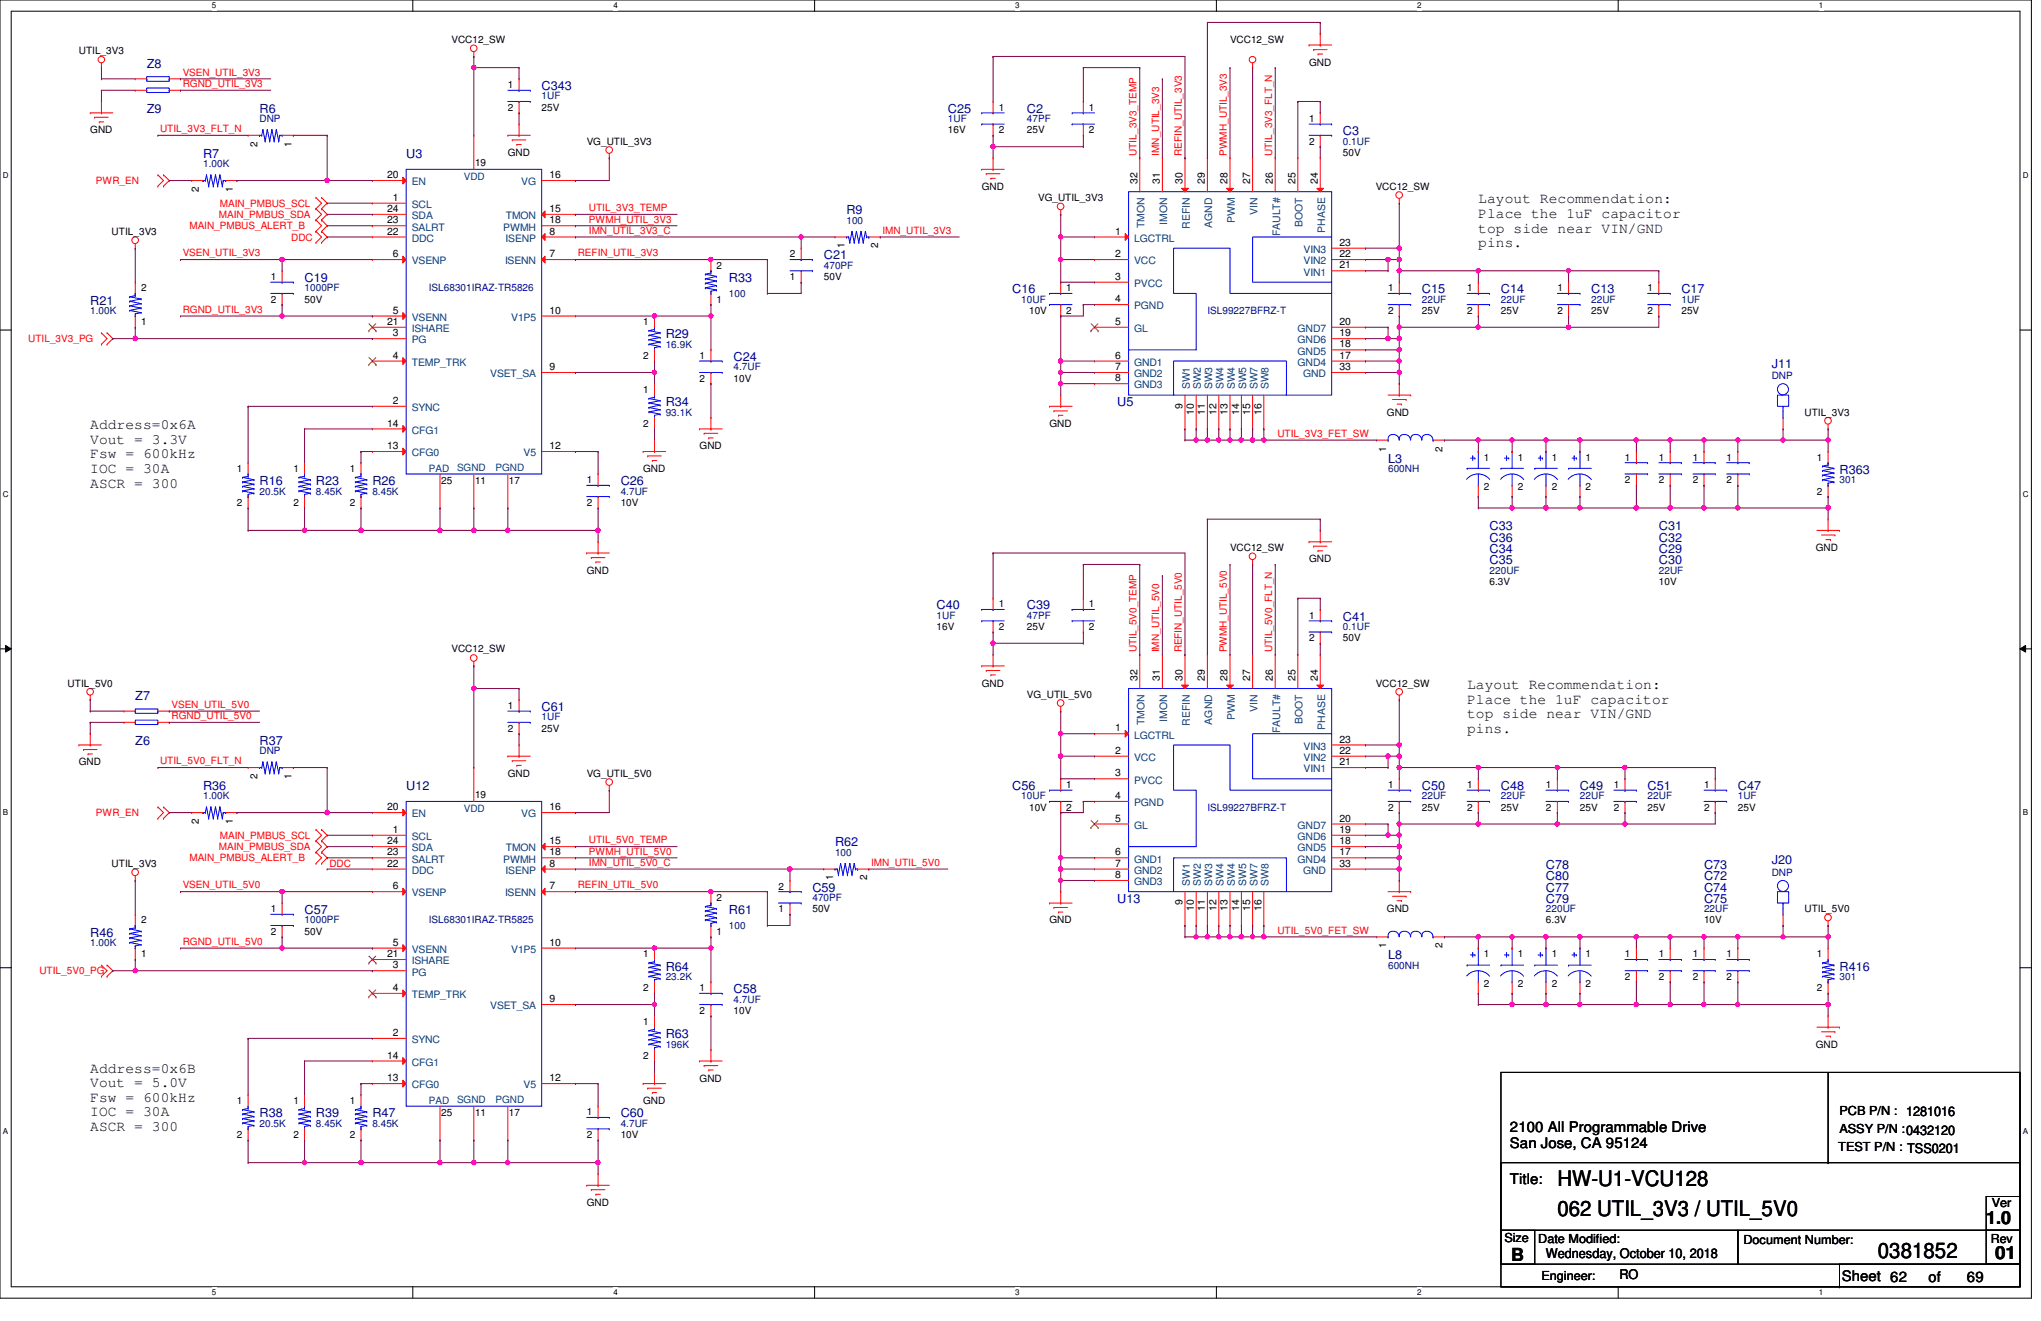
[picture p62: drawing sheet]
<svg xmlns="http://www.w3.org/2000/svg" width="432mm" height="279mm" viewBox="0 0 432 279" stroke-linecap="round" stroke-linejoin="round" font-family="sans-serif">
<defs><g id="words">
<g font-size="4.5">
<text x="329.5" y="250.9">HW-U1-VCU128</text>
<text x="329.5" y="257.1">062 UTIL_3V3 / UTIL_5V0</text>
<text x="397.3" y="266">0381852</text>
</g>
<g font-size="3.8">
<text x="420.2" y="259">1.0</text>
<text x="319.7" y="266.6">B</text>
<text x="422.1" y="266.4">01</text>
</g>
<g font-size="3.1">
<text x="312.8" y="43">Layout Recommendation:</text>
<text x="312.8" y="46.1">Place the 1uF capacitor</text>
<text x="312.8" y="49.2">top side near VIN/GND</text>
<text x="312.8" y="52.3">pins.</text>
<text x="19.1" y="90.8">Address=0x6A</text>
<text x="19.1" y="93.9">Vout = 3.3V</text>
<text x="19.1" y="96.9">Fsw = 600kHz</text>
<text x="19.1" y="100">IOC = 30A</text>
<text x="19.1" y="103.1">ASCR = 300</text>
<text x="310.4" y="145.7">Layout Recommendation:</text>
<text x="310.4" y="148.8">Place the 1uF capacitor</text>
<text x="310.4" y="151.9">top side near VIN/GND</text>
<text x="310.4" y="155">pins.</text>
<text x="19.1" y="226.9">Address=0x6B</text>
<text x="19.1" y="230">Vout = 5.0V</text>
<text x="19.1" y="233">Fsw = 600kHz</text>
<text x="19.1" y="236.1">IOC = 30A</text>
<text x="19.1" y="239.2">ASCR = 300</text>
<text x="319.4" y="239.4">2100 All Programmable Drive</text>
<text x="319.4" y="242.7">San Jose, CA 95124</text>
<text x="319.4" y="250.4">Title:</text>
<text x="389.6" y="270.9">Sheet 62</text>
<text x="408" y="271.1">of</text>
<text x="416.1" y="271.1">69</text>
</g>
<g font-size="2.8">
<text x="327.1" y="266.1">Wednesday, October 10, 2018</text>
<text x="342.6" y="270.4">RO</text>
</g>
<g font-size="2.6" fill="#000080">
<text x="31" y="14.3">Z8</text>
<text x="31" y="23.8">Z9</text>
<text x="54.9" y="23.8">R6</text>
<text x="114.6" y="19">C343</text>
<text x="200.5" y="23.8">C25</text>
<text x="217.3" y="23.8">C2</text>
<text x="284.1" y="28.6">C3</text>
<text x="43" y="33.4">R7</text>
<text x="85.9" y="33.4">U3</text>
<text x="179.1" y="45.3">R9</text>
<text x="64.4" y="59.6">C19</text>
<text x="154.2" y="59.6">R33</text>
<text x="174.3" y="54.9">C21</text>
<text x="19.1" y="64.4">R21</text>
<text x="214.2" y="62.1">C16</text>
<text x="300.8" y="62.1">C15</text>
<text x="317.5" y="62.1">C14</text>
<text x="336.6" y="62.1">C13</text>
<text x="355.7" y="62.1">C17</text>
<text x="140.8" y="71.6">R29</text>
<text x="155.2" y="76.4">C24</text>
<text x="374.8" y="77.8">J11</text>
<text x="140.8" y="85.9">R34</text>
<text x="236.3" y="85.9">U5</text>
<text x="293.7" y="97.9">L3</text>
<text x="389.2" y="100.2">R363</text>
<text x="54.9" y="102.6">R16</text>
<text x="66.8" y="102.6">R23</text>
<text x="78.8" y="102.6">R26</text>
<text x="131.3" y="102.6">C26</text>
<text x="315.1" y="112.2">C33</text>
<text x="350.9" y="112.2">C31</text>
<text x="315.1" y="119.3">C35</text>
<text x="315.1" y="117">C34</text>
<text x="315.1" y="114.6">C36</text>
<text x="350.9" y="114.6">C32</text>
<text x="350.9" y="119.3">C30</text>
<text x="350.9" y="117">C29</text>
<text x="198.2" y="128.9">C40</text>
<text x="217.3" y="128.9">C39</text>
<text x="284.1" y="131.3">C41</text>
<text x="28.6" y="148">Z7</text>
<text x="114.6" y="150.4">C61</text>
<text x="28.6" y="157.6">Z6</text>
<text x="54.9" y="157.6">R37</text>
<text x="43" y="167.1">R36</text>
<text x="85.9" y="167.1">U12</text>
<text x="214.2" y="167.1">C56</text>
<text x="300.8" y="167.1">C50</text>
<text x="317.5" y="167.1">C48</text>
<text x="334.3" y="167.1">C49</text>
<text x="348.6" y="167.1">C51</text>
<text x="367.7" y="167.1">C47</text>
<text x="176.7" y="179">R62</text>
<text x="327.1" y="183.8">C78</text>
<text x="360.5" y="183.8">C73</text>
<text x="374.8" y="182.8">J20</text>
<text x="171.9" y="188.6">C59</text>
<text x="236.3" y="191">U13</text>
<text x="327.1" y="191">C79</text>
<text x="327.1" y="188.6">C77</text>
<text x="327.1" y="186.2">C80</text>
<text x="360.5" y="186.2">C72</text>
<text x="360.5" y="188.6">C74</text>
<text x="360.5" y="191">C75</text>
<text x="64.4" y="193.4">C57</text>
<text x="154.2" y="193.4">R61</text>
<text x="19.1" y="198.1">R46</text>
<text x="293.7" y="202.9">L8</text>
<text x="140.8" y="205.3">R64</text>
<text x="389.2" y="205.3">R416</text>
<text x="155.2" y="210.1">C58</text>
<text x="140.8" y="219.6">R63</text>
<text x="54.9" y="236.3">R38</text>
<text x="66.8" y="236.3">R39</text>
<text x="78.8" y="236.3">R47</text>
<text x="131.3" y="236.3">C60</text>
</g>
<g font-size="2.6">
<text x="389.2" y="235.9">PCB P/N : 1281016</text>
<text x="389.2" y="239.7">ASSY P/N :0432120</text>
<text x="388.9" y="243.5">TEST P/N : TSS0201</text>
<text x="421.4" y="255.2">Ver</text>
<text x="318.3" y="262.6">Size</text>
<text x="325.4" y="262.8">Date Modified:</text>
<text x="368.9" y="263.1">Document Number:</text>
<text x="421.2" y="262.8">Rev</text>
<text x="326.1" y="270.7">Engineer:</text>
</g>
<g font-size="2.2">
<text x="81.9" y="37.7">20</text>
<text x="116.2" y="37.7">16</text>
<text x="240.6" y="38.9" transform="rotate(-90 240.6 38.9)">32</text>
<text x="245.4" y="38.9" transform="rotate(-90 245.4 38.9)">31</text>
<text x="250.2" y="38.9" transform="rotate(-90 250.2 38.9)">30</text>
<text x="254.9" y="38.9" transform="rotate(-90 254.9 38.9)">29</text>
<text x="259.7" y="38.9" transform="rotate(-90 259.7 38.9)">28</text>
<text x="264.5" y="38.9" transform="rotate(-90 264.5 38.9)">27</text>
<text x="269.3" y="38.9" transform="rotate(-90 269.3 38.9)">26</text>
<text x="274.1" y="38.9" transform="rotate(-90 274.1 38.9)">25</text>
<text x="278.8" y="38.9" transform="rotate(-90 278.8 38.9)">24</text>
<text x="81.9" y="47.2">23</text>
<text x="81.9" y="44.8">24</text>
<text x="83.1" y="42.5">1</text>
<text x="116.2" y="44.8">15</text>
<text x="116.2" y="47.2">18</text>
<text x="81.9" y="49.6">22</text>
<text x="116.2" y="49.6">8</text>
<text x="235.9" y="49.6">1</text>
<text x="283.4" y="52">23</text>
<text x="83.1" y="54.4">6</text>
<text x="116.2" y="54.4">7</text>
<text x="235.9" y="54.4">2</text>
<text x="235.9" y="59.2">3</text>
<text x="283.4" y="56.8">21</text>
<text x="283.4" y="54.4">22</text>
<text x="235.9" y="63.9">4</text>
<text x="81.9" y="68.7">21</text>
<text x="83.1" y="71.1">3</text>
<text x="83.1" y="66.3">5</text>
<text x="116.2" y="66.3">10</text>
<text x="235.9" y="68.7">5</text>
<text x="283.4" y="71.1">19</text>
<text x="283.4" y="68.7">20</text>
<text x="83.1" y="75.9">4</text>
<text x="235.9" y="75.9">6</text>
<text x="283.4" y="75.9">17</text>
<text x="283.4" y="73.5">18</text>
<text x="116.2" y="78.3">9</text>
<text x="235.9" y="78.3">7</text>
<text x="235.9" y="80.6">8</text>
<text x="283.4" y="78.3">33</text>
<text x="83.1" y="85.4">2</text>
<text x="250.2" y="86.4" transform="rotate(-90 250.2 86.4)">9</text>
<text x="252.6" y="87.7" transform="rotate(-90 252.6 87.7)">10</text>
<text x="254.9" y="87.7" transform="rotate(-90 254.9 87.7)">11</text>
<text x="257.3" y="87.7" transform="rotate(-90 257.3 87.7)">12</text>
<text x="259.7" y="87.7" transform="rotate(-90 259.7 87.7)">13</text>
<text x="262.1" y="87.7" transform="rotate(-90 262.1 87.7)">14</text>
<text x="264.5" y="87.7" transform="rotate(-90 264.5 87.7)">15</text>
<text x="266.9" y="87.7" transform="rotate(-90 266.9 87.7)">16</text>
<text x="81.9" y="95">13</text>
<text x="81.9" y="90.2">14</text>
<text x="116.2" y="95">12</text>
<text x="240.6" y="144" transform="rotate(-90 240.6 144)">32</text>
<text x="245.4" y="144" transform="rotate(-90 245.4 144)">31</text>
<text x="250.2" y="144" transform="rotate(-90 250.2 144)">30</text>
<text x="254.9" y="144" transform="rotate(-90 254.9 144)">29</text>
<text x="259.7" y="144" transform="rotate(-90 259.7 144)">28</text>
<text x="264.5" y="144" transform="rotate(-90 264.5 144)">27</text>
<text x="269.3" y="144" transform="rotate(-90 269.3 144)">26</text>
<text x="274.1" y="144" transform="rotate(-90 274.1 144)">25</text>
<text x="278.8" y="144" transform="rotate(-90 278.8 144)">24</text>
<text x="235.9" y="154.7">1</text>
<text x="235.9" y="159.4">2</text>
<text x="283.4" y="161.8">21</text>
<text x="283.4" y="159.4">22</text>
<text x="283.4" y="157.1">23</text>
<text x="235.9" y="164.2">3</text>
<text x="81.9" y="171.4">20</text>
<text x="116.2" y="171.4">16</text>
<text x="235.9" y="169">4</text>
<text x="235.9" y="173.8">5</text>
<text x="283.4" y="173.8">20</text>
<text x="81.9" y="178.6">24</text>
<text x="83.1" y="176.1">1</text>
<text x="116.2" y="178.6">15</text>
<text x="283.4" y="178.6">18</text>
<text x="283.4" y="176.1">19</text>
<text x="81.9" y="183.3">22</text>
<text x="81.9" y="180.9">23</text>
<text x="116.2" y="183.3">8</text>
<text x="116.2" y="180.9">18</text>
<text x="235.9" y="180.9">6</text>
<text x="235.9" y="183.3">7</text>
<text x="235.9" y="185.7">8</text>
<text x="283.4" y="180.9">17</text>
<text x="283.4" y="183.3">33</text>
<text x="83.1" y="188.1">6</text>
<text x="116.2" y="188.1">7</text>
<text x="250.2" y="191.5" transform="rotate(-90 250.2 191.5)">9</text>
<text x="252.6" y="192.7" transform="rotate(-90 252.6 192.7)">10</text>
<text x="254.9" y="192.7" transform="rotate(-90 254.9 192.7)">11</text>
<text x="257.3" y="192.7" transform="rotate(-90 257.3 192.7)">12</text>
<text x="259.7" y="192.7" transform="rotate(-90 259.7 192.7)">13</text>
<text x="262.1" y="192.7" transform="rotate(-90 262.1 192.7)">14</text>
<text x="264.5" y="192.7" transform="rotate(-90 264.5 192.7)">15</text>
<text x="266.9" y="192.7" transform="rotate(-90 266.9 192.7)">16</text>
<text x="81.9" y="202.4">21</text>
<text x="83.1" y="200">5</text>
<text x="116.2" y="200">10</text>
<text x="83.1" y="204.8">3</text>
<text x="83.1" y="209.6">4</text>
<text x="116.2" y="212">9</text>
<text x="83.1" y="219.1">2</text>
<text x="81.9" y="223.9">14</text>
<text x="81.9" y="228.7">13</text>
<text x="116.2" y="228.7">12</text>
</g>
<g font-size="2.2" fill="#004080">
<text x="87.1" y="39.2">EN</text>
<text x="110.3" y="39.2">VG</text>
<text x="87.1" y="44">SCL</text>
<text x="87.1" y="46.4">SDA</text>
<text x="107" y="46.4">TMON</text>
<text x="246.9" y="47.5" transform="rotate(-90 246.9 47.5)">IMON</text>
<text x="261.2" y="47.1" transform="rotate(-90 261.2 47.1)">PWM</text>
<text x="266" y="45.5" transform="rotate(-90 266 45.5)">VIN</text>
<text x="87.1" y="51.1">DDC</text>
<text x="87.1" y="48.8">SALRT</text>
<text x="106.5" y="48.8">PWMH</text>
<text x="107" y="51.1">ISENP</text>
<text x="239.9" y="51.1">LGCTRL</text>
<text x="242.1" y="48.3" transform="rotate(-90 242.1 48.3)">TMON</text>
<text x="251.7" y="48.4" transform="rotate(-90 251.7 48.4)">REFIN</text>
<text x="256.5" y="48.2" transform="rotate(-90 256.5 48.2)">AGND</text>
<text x="270.8" y="50" transform="rotate(-90 270.8 50)">FAULT#</text>
<text x="275.6" y="48" transform="rotate(-90 275.6 48)">BOOT</text>
<text x="275.8" y="53.5">VIN3</text>
<text x="280.3" y="49.3" transform="rotate(-90 280.3 49.3)">PHASE</text>
<text x="87.1" y="55.9">VSENP</text>
<text x="106.8" y="55.9">ISENN</text>
<text x="239.9" y="55.9">VCC</text>
<text x="275.8" y="58.3">VIN1</text>
<text x="275.8" y="55.9">VIN2</text>
<text x="239.9" y="60.7">PVCC</text>
<text x="239.9" y="65.4">PGND</text>
<text x="87.1" y="67.9">VSENN</text>
<text x="87.1" y="70.2">ISHARE</text>
<text x="108.2" y="67.9">V1P5</text>
<text x="239.9" y="70.2">GL</text>
<text x="274.5" y="70.2">GND7</text>
<text x="87.1" y="72.6">PG</text>
<text x="87.1" y="77.4">TEMP_TRK</text>
<text x="239.9" y="77.4">GND1</text>
<text x="274.5" y="77.4">GND4</text>
<text x="274.5" y="75">GND5</text>
<text x="274.5" y="72.6">GND6</text>
<text x="103.7" y="79.8">VSET_SA</text>
<text x="239.9" y="79.8">GND2</text>
<text x="239.9" y="82.2">GND3</text>
<text x="251.7" y="82.4" transform="rotate(-90 251.7 82.4)">SW1</text>
<text x="254.1" y="82.4" transform="rotate(-90 254.1 82.4)">SW2</text>
<text x="256.5" y="82.4" transform="rotate(-90 256.5 82.4)">SW3</text>
<text x="258.9" y="82.4" transform="rotate(-90 258.9 82.4)">SW4</text>
<text x="261.2" y="82.4" transform="rotate(-90 261.2 82.4)">SW4</text>
<text x="263.7" y="82.4" transform="rotate(-90 263.7 82.4)">SW5</text>
<text x="266" y="82.4" transform="rotate(-90 266 82.4)">SW7</text>
<text x="268.4" y="82.4" transform="rotate(-90 268.4 82.4)">SW8</text>
<text x="275.7" y="79.8">GND</text>
<text x="87.1" y="87">SYNC</text>
<text x="87.1" y="91.7">CFG1</text>
<text x="87.1" y="96.5">CFG0</text>
<text x="110.8" y="96.5">V5</text>
<text x="242.1" y="153.3" transform="rotate(-90 242.1 153.3)">TMON</text>
<text x="246.9" y="152.6" transform="rotate(-90 246.9 152.6)">IMON</text>
<text x="251.7" y="153.5" transform="rotate(-90 251.7 153.5)">REFIN</text>
<text x="256.5" y="153.2" transform="rotate(-90 256.5 153.2)">AGND</text>
<text x="261.2" y="152.2" transform="rotate(-90 261.2 152.2)">PWM</text>
<text x="266" y="150.5" transform="rotate(-90 266 150.5)">VIN</text>
<text x="270.8" y="155.1" transform="rotate(-90 270.8 155.1)">FAULT#</text>
<text x="275.6" y="153.1" transform="rotate(-90 275.6 153.1)">BOOT</text>
<text x="280.3" y="154.3" transform="rotate(-90 280.3 154.3)">PHASE</text>
<text x="239.9" y="156.2">LGCTRL</text>
<text x="239.9" y="161">VCC</text>
<text x="275.8" y="161">VIN2</text>
<text x="275.8" y="158.6">VIN3</text>
<text x="239.9" y="165.7">PVCC</text>
<text x="275.8" y="163.4">VIN1</text>
<text x="87.1" y="172.9">EN</text>
<text x="110.3" y="172.9">VG</text>
<text x="239.9" y="170.5">PGND</text>
<text x="87.1" y="177.7">SCL</text>
<text x="239.9" y="175.3">GL</text>
<text x="274.5" y="177.7">GND6</text>
<text x="274.5" y="175.3">GND7</text>
<text x="87.1" y="184.8">DDC</text>
<text x="87.1" y="182.5">SALRT</text>
<text x="87.1" y="180.1">SDA</text>
<text x="106.5" y="182.5">PWMH</text>
<text x="107" y="184.8">ISENP</text>
<text x="107" y="180.1">TMON</text>
<text x="239.9" y="182.5">GND1</text>
<text x="239.9" y="184.8">GND2</text>
<text x="274.5" y="182.5">GND4</text>
<text x="274.5" y="180.1">GND5</text>
<text x="275.7" y="184.8">GND</text>
<text x="87.1" y="189.6">VSENP</text>
<text x="106.8" y="189.6">ISENN</text>
<text x="239.9" y="187.2">GND3</text>
<text x="251.7" y="187.4" transform="rotate(-90 251.7 187.4)">SW1</text>
<text x="254.1" y="187.4" transform="rotate(-90 254.1 187.4)">SW2</text>
<text x="256.5" y="187.4" transform="rotate(-90 256.5 187.4)">SW3</text>
<text x="258.9" y="187.4" transform="rotate(-90 258.9 187.4)">SW4</text>
<text x="261.2" y="187.4" transform="rotate(-90 261.2 187.4)">SW4</text>
<text x="263.7" y="187.4" transform="rotate(-90 263.7 187.4)">SW5</text>
<text x="266" y="187.4" transform="rotate(-90 266 187.4)">SW7</text>
<text x="268.4" y="187.4" transform="rotate(-90 268.4 187.4)">SW8</text>
<text x="87.1" y="201.5">VSENN</text>
<text x="87.1" y="204">ISHARE</text>
<text x="108.2" y="201.5">V1P5</text>
<text x="87.1" y="206.3">PG</text>
<text x="87.1" y="211.1">TEMP_TRK</text>
<text x="103.7" y="213.5">VSET_SA</text>
<text x="87.1" y="220.6">SYNC</text>
<text x="87.1" y="225.4">CFG1</text>
<text x="87.1" y="230.2">CFG0</text>
<text x="110.8" y="230.2">V5</text>
</g>
<g font-size="2.1">
<text x="16.7" y="11.5">UTIL_3V3</text>
<text x="95.5" y="9.1">VCC12_SW</text>
<text x="260.2" y="9.1">VCC12_SW</text>
<text x="276.9" y="13.9">GND</text>
<text x="107.4" y="18.6">1</text>
<text x="107.4" y="23.4">2</text>
<text x="114.6" y="23.4">25V</text>
<text x="211.3" y="23.4">1</text>
<text x="230.4" y="23.4">1</text>
<text x="19.1" y="28.2">GND</text>
<text x="200.5" y="28.2">16V</text>
<text x="211.3" y="28.2">2</text>
<text x="217.3" y="28.2">25V</text>
<text x="230.4" y="28.2">2</text>
<text x="276.9" y="25.8">1</text>
<text x="54.5" y="31" transform="rotate(-90 54.5 31)">2</text>
<text x="61.7" y="31" transform="rotate(-90 61.7 31)">1</text>
<text x="100.5" y="35.1">19</text>
<text x="107.4" y="33">GND</text>
<text x="124.1" y="30.6">VG_UTIL_3V3</text>
<text x="276.9" y="30.6">2</text>
<text x="284.1" y="33">50V</text>
<text x="42.1" y="40.6" transform="rotate(-90 42.1 40.6)">2</text>
<text x="49.2" y="40.6" transform="rotate(-90 49.2 40.6)">1</text>
<text x="207.7" y="40.1">GND</text>
<text x="291" y="40.1">VCC12_SW</text>
<text x="219.6" y="42.5">VG_UTIL_3V3</text>
<text x="23.6" y="49.7">UTIL_3V3</text>
<text x="178.6" y="52.5" transform="rotate(-90 178.6 52.5)">1</text>
<text x="185.8" y="52.5" transform="rotate(-90 185.8 52.5)">2</text>
<text x="57.3" y="59.2">1</text>
<text x="151.6" y="56.9">2</text>
<text x="167.1" y="59.2">1</text>
<text x="167.1" y="54.4">2</text>
<text x="174.3" y="59.2">50V</text>
<text x="29.8" y="61.6">2</text>
<text x="57.3" y="64">2</text>
<text x="64.4" y="64">50V</text>
<text x="151.6" y="64">1</text>
<text x="225.6" y="61.6">1</text>
<text x="293.7" y="61.6">1</text>
<text x="310.4" y="61.6">1</text>
<text x="329.5" y="61.6">1</text>
<text x="348.6" y="61.6">1</text>
<text x="29.8" y="68.8">1</text>
<text x="136.1" y="68.8">1</text>
<text x="217.7" y="66.4">10V</text>
<text x="225.6" y="66.4">2</text>
<text x="293.7" y="66.4">2</text>
<text x="300.8" y="66.4">25V</text>
<text x="310.4" y="66.4">2</text>
<text x="317.5" y="66.4">25V</text>
<text x="329.5" y="66.4">2</text>
<text x="336.6" y="66.4">25V</text>
<text x="348.6" y="66.4">2</text>
<text x="355.7" y="66.4">25V</text>
<text x="136.1" y="75.9">2</text>
<text x="148" y="75.9">1</text>
<text x="136.1" y="83.1">1</text>
<text x="148" y="80.7">2</text>
<text x="155.2" y="80.7">10V</text>
<text x="293.4" y="87.9">GND</text>
<text x="381.8" y="87.9">UTIL_3V3</text>
<text x="136.1" y="90.3">2</text>
<text x="148" y="95">GND</text>
<text x="222" y="90.3">GND</text>
<text x="293.2" y="95.5" transform="rotate(-90 293.2 95.5)">1</text>
<text x="305.2" y="95.5" transform="rotate(-90 305.2 95.5)">2</text>
<text x="50.1" y="99.8">1</text>
<text x="62.1" y="99.8">1</text>
<text x="74" y="99.8">1</text>
<text x="136.1" y="99.8">GND</text>
<text x="313.9" y="97.5">1</text>
<text x="321.1" y="97.5">1</text>
<text x="328.3" y="97.5">1</text>
<text x="335.4" y="97.5">1</text>
<text x="343.8" y="97.5">1</text>
<text x="350.9" y="97.5">1</text>
<text x="358.1" y="97.5">1</text>
<text x="365.3" y="97.5">1</text>
<text x="384.4" y="97.5">1</text>
<text x="50.1" y="107">2</text>
<text x="62.1" y="107">2</text>
<text x="74" y="107">2</text>
<text x="93.3" y="102.4">25</text>
<text x="100.5" y="102.4">11</text>
<text x="107.7" y="102.4">17</text>
<text x="124.1" y="102.2">1</text>
<text x="124.1" y="107">2</text>
<text x="131.3" y="107">10V</text>
<text x="313.9" y="103.6">2</text>
<text x="321.1" y="103.6">2</text>
<text x="328.3" y="103.6">2</text>
<text x="335.4" y="103.6">2</text>
<text x="343.8" y="102.2">2</text>
<text x="350.9" y="102.2">2</text>
<text x="358.1" y="102.2">2</text>
<text x="365.3" y="102.2">2</text>
<text x="384.4" y="104.6">2</text>
<text x="260.2" y="116.5">VCC12_SW</text>
<text x="276.9" y="118.9">GND</text>
<text x="384.1" y="116.5">GND</text>
<text x="124.1" y="121.3">GND</text>
<text x="315.1" y="123.7">6.3V</text>
<text x="350.9" y="123.7">10V</text>
<text x="211.3" y="128.5">1</text>
<text x="230.4" y="128.5">1</text>
<text x="276.9" y="130.9">1</text>
<text x="198.2" y="133.3">16V</text>
<text x="211.3" y="133.3">2</text>
<text x="217.3" y="133.3">25V</text>
<text x="230.4" y="133.3">2</text>
<text x="276.9" y="135.6">2</text>
<text x="284.1" y="135.6">50V</text>
<text x="95.5" y="138">VCC12_SW</text>
<text x="14.3" y="145.2">UTIL_5V0</text>
<text x="107.4" y="149.9">1</text>
<text x="207.7" y="145.2">GND</text>
<text x="217.3" y="147.6">VG_UTIL_5V0</text>
<text x="291" y="145.2">VCC12_SW</text>
<text x="107.4" y="154.7">2</text>
<text x="114.6" y="154.7">25V</text>
<text x="16.7" y="161.9">GND</text>
<text x="54.5" y="164.7" transform="rotate(-90 54.5 164.7)">2</text>
<text x="61.7" y="164.7" transform="rotate(-90 61.7 164.7)">1</text>
<text x="107.4" y="164.3">GND</text>
<text x="124.1" y="164.3">VG_UTIL_5V0</text>
<text x="225.6" y="166.7">1</text>
<text x="293.7" y="166.7">1</text>
<text x="310.4" y="166.7">1</text>
<text x="327.1" y="166.7">1</text>
<text x="341.4" y="166.7">1</text>
<text x="360.5" y="166.7">1</text>
<text x="100.5" y="168.8">19</text>
<text x="217.7" y="171.4">10V</text>
<text x="225.6" y="171.4">2</text>
<text x="293.7" y="171.4">2</text>
<text x="300.8" y="171.4">25V</text>
<text x="310.4" y="171.4">2</text>
<text x="317.5" y="171.4">25V</text>
<text x="327.1" y="171.4">2</text>
<text x="334.3" y="171.4">25V</text>
<text x="341.4" y="171.4">2</text>
<text x="348.6" y="171.4">25V</text>
<text x="360.5" y="171.4">2</text>
<text x="367.7" y="171.4">25V</text>
<text x="42.1" y="174.3" transform="rotate(-90 42.1 174.3)">2</text>
<text x="49.2" y="174.3" transform="rotate(-90 49.2 174.3)">1</text>
<text x="23.6" y="183.4">UTIL_3V3</text>
<text x="151.6" y="190.5">2</text>
<text x="164.7" y="188.2">2</text>
<text x="176.3" y="186.2" transform="rotate(-90 176.3 186.2)">1</text>
<text x="183.4" y="186.2" transform="rotate(-90 183.4 186.2)">2</text>
<text x="29.8" y="195.3">2</text>
<text x="57.3" y="193">1</text>
<text x="57.3" y="197.7">2</text>
<text x="64.4" y="197.7">50V</text>
<text x="151.6" y="197.7">1</text>
<text x="164.7" y="193">1</text>
<text x="171.9" y="193">50V</text>
<text x="222" y="195.3">GND</text>
<text x="293.4" y="193">GND</text>
<text x="327.1" y="195.3">6.3V</text>
<text x="360.5" y="195.3">10V</text>
<text x="381.8" y="193">UTIL_5V0</text>
<text x="29.8" y="202.5">1</text>
<text x="136.1" y="202.5">1</text>
<text x="293.2" y="200.5" transform="rotate(-90 293.2 200.5)">1</text>
<text x="305.2" y="200.5" transform="rotate(-90 305.2 200.5)">2</text>
<text x="313.9" y="202.5">1</text>
<text x="321.1" y="202.5">1</text>
<text x="328.3" y="202.5">1</text>
<text x="335.4" y="202.5">1</text>
<text x="343.8" y="202.5">1</text>
<text x="350.9" y="202.5">1</text>
<text x="358.1" y="202.5">1</text>
<text x="365.3" y="202.5">1</text>
<text x="384.4" y="202.5">1</text>
<text x="136.1" y="209.6">2</text>
<text x="148" y="209.6">1</text>
<text x="313.9" y="208.7">2</text>
<text x="321.1" y="208.7">2</text>
<text x="328.3" y="208.7">2</text>
<text x="335.4" y="208.7">2</text>
<text x="343.8" y="207.3">2</text>
<text x="350.9" y="207.3">2</text>
<text x="358.1" y="207.3">2</text>
<text x="365.3" y="207.3">2</text>
<text x="384.4" y="209.6">2</text>
<text x="148" y="214.4">2</text>
<text x="155.2" y="214.4">10V</text>
<text x="136.1" y="216.8">1</text>
<text x="384.1" y="221.6">GND</text>
<text x="136.1" y="224">2</text>
<text x="50.1" y="233.5">1</text>
<text x="62.1" y="233.5">1</text>
<text x="74" y="233.5">1</text>
<text x="136.1" y="233.5">GND</text>
<text x="148" y="228.8">GND</text>
<text x="93.3" y="236.1">25</text>
<text x="100.5" y="236.1">11</text>
<text x="107.7" y="236.1">17</text>
<text x="124.1" y="235.9">1</text>
<text x="50.1" y="240.7">2</text>
<text x="62.1" y="240.7">2</text>
<text x="74" y="240.7">2</text>
<text x="124.1" y="240.7">2</text>
<text x="131.3" y="240.7">10V</text>
<text x="124.1" y="255">GND</text>
</g>
<g font-size="2.1" fill="#f00">
<text x="38.7" y="16">VSEN_UTIL_3V3</text>
<text x="38.7" y="18.4">RGND_UTIL_3V3</text>
<text x="33.9" y="27.9">UTIL_3V3_FLT_N</text>
<text x="240.5" y="32.9" transform="rotate(-90 240.5 32.9)">UTIL_3V3_TEMP</text>
<text x="245.2" y="32.9" transform="rotate(-90 245.2 32.9)">IMN_UTIL_3V3</text>
<text x="250" y="32.9" transform="rotate(-90 250 32.9)">REFIN_UTIL_3V3</text>
<text x="259.5" y="32.9" transform="rotate(-90 259.5 32.9)">PWMH_UTIL_3V3</text>
<text x="269.1" y="32.9" transform="rotate(-90 269.1 32.9)">UTIL_3V3_FLT_N</text>
<text x="20.3" y="38.9">PWR_EN</text>
<text x="46.3" y="46.1">MAIN_PMBUS_SDA</text>
<text x="46.5" y="43.7">MAIN_PMBUS_SCL</text>
<text x="124.6" y="44.7">UTIL_3V3_TEMP</text>
<text x="124.6" y="47.1">PWMH_UTIL_3V3</text>
<text x="40.1" y="48.5">MAIN_PMBUS_ALERT_B</text>
<text x="61.6" y="50.9">DDC</text>
<text x="124.6" y="49.4">IMN_UTIL_3V3_C</text>
<text x="186.7" y="49.4">IMN_UTIL_3V3</text>
<text x="38.7" y="54.2">VSEN_UTIL_3V3</text>
<text x="122.2" y="54.2">REFIN_UTIL_3V3</text>
<text x="38.7" y="66.2">RGND_UTIL_3V3</text>
<text x="6" y="72.3">UTIL_3V3_PG</text>
<text x="270.3" y="92.4">UTIL_3V3_FET_SW</text>
<text x="240.5" y="138" transform="rotate(-90 240.5 138)">UTIL_5V0_TEMP</text>
<text x="245.2" y="138" transform="rotate(-90 245.2 138)">IMN_UTIL_5V0</text>
<text x="250" y="138" transform="rotate(-90 250 138)">REFIN_UTIL_5V0</text>
<text x="259.5" y="138" transform="rotate(-90 259.5 138)">PWMH_UTIL_5V0</text>
<text x="269.1" y="138" transform="rotate(-90 269.1 138)">UTIL_5V0_FLT_N</text>
<text x="36.3" y="149.7">VSEN_UTIL_5V0</text>
<text x="36.3" y="152.1">RGND_UTIL_5V0</text>
<text x="33.9" y="161.7">UTIL_5V0_FLT_N</text>
<text x="20.3" y="172.6">PWR_EN</text>
<text x="46.3" y="179.8">MAIN_PMBUS_SDA</text>
<text x="46.5" y="177.4">MAIN_PMBUS_SCL</text>
<text x="124.6" y="178.4">UTIL_5V0_TEMP</text>
<text x="40.1" y="182.2">MAIN_PMBUS_ALERT_B</text>
<text x="69.7" y="183.3">DDC</text>
<text x="124.6" y="180.8">PWMH_UTIL_5V0</text>
<text x="124.6" y="183.1">IMN_UTIL_5V0_C</text>
<text x="184.3" y="183.1">IMN_UTIL_5V0</text>
<text x="38.7" y="187.9">VSEN_UTIL_5V0</text>
<text x="122.2" y="187.9">REFIN_UTIL_5V0</text>
<text x="270.3" y="197.5">UTIL_5V0_FET_SW</text>
<text x="38.7" y="199.9">RGND_UTIL_5V0</text>
<text x="8.3" y="206.1">UTIL_5V0_PG</text>
</g>
<g font-size="2.1" fill="#000080">
<text x="114.6" y="21">1UF</text>
<text x="54.9" y="25.8">DNP</text>
<text x="200.5" y="25.8">1UF</text>
<text x="217.3" y="25.8">47PF</text>
<text x="43" y="35.3">1.00K</text>
<text x="284.1" y="30.6">0.1UF</text>
<text x="179.1" y="47.3">100</text>
<text x="174.3" y="56.9">470PF</text>
<text x="64.4" y="61.6">1000PF</text>
<text x="90.7" y="61.6">ISL68301IRAZ-TR5826</text>
<text x="154.2" y="62.8">100</text>
<text x="216.1" y="64">10UF</text>
<text x="300.8" y="64">22UF</text>
<text x="317.5" y="64">22UF</text>
<text x="336.6" y="64">22UF</text>
<text x="355.7" y="64">1UF</text>
<text x="19.1" y="66.4">1.00K</text>
<text x="255.4" y="66.4">ISL99227BFRZ-T</text>
<text x="140.8" y="73.6">16.9K</text>
<text x="155.2" y="78.3">4.7UF</text>
<text x="374.8" y="80.3">DNP</text>
<text x="140.8" y="87.9">93.1K</text>
<text x="293.7" y="99.8">600NH</text>
<text x="54.9" y="104.6">20.5K</text>
<text x="66.8" y="104.6">8.45K</text>
<text x="78.8" y="104.6">8.45K</text>
<text x="131.3" y="104.6">4.7UF</text>
<text x="389.2" y="102.2">301</text>
<text x="315.1" y="121.3">220UF</text>
<text x="350.9" y="121.3">22UF</text>
<text x="198.2" y="130.9">1UF</text>
<text x="217.3" y="130.9">47PF</text>
<text x="284.1" y="133.3">0.1UF</text>
<text x="114.6" y="152.4">1UF</text>
<text x="54.9" y="159.5">DNP</text>
<text x="43" y="169.1">1.00K</text>
<text x="216.1" y="169.1">10UF</text>
<text x="255.4" y="171.4">ISL99227BFRZ-T</text>
<text x="300.8" y="169.1">22UF</text>
<text x="317.5" y="169.1">22UF</text>
<text x="334.3" y="169.1">22UF</text>
<text x="348.6" y="169.1">22UF</text>
<text x="367.7" y="169.1">1UF</text>
<text x="176.7" y="181">100</text>
<text x="374.8" y="185.3">DNP</text>
<text x="171.9" y="190.5">470PF</text>
<text x="64.4" y="195.3">1000PF</text>
<text x="90.7" y="195.3">ISL68301IRAZ-TR5825</text>
<text x="154.2" y="196.5">100</text>
<text x="327.1" y="193">220UF</text>
<text x="360.5" y="193">22UF</text>
<text x="19.1" y="200.1">1.00K</text>
<text x="140.8" y="207.3">23.2K</text>
<text x="293.7" y="204.9">600NH</text>
<text x="389.2" y="207.3">301</text>
<text x="155.2" y="212">4.7UF</text>
<text x="140.8" y="221.6">196K</text>
<text x="54.9" y="238.3">20.5K</text>
<text x="66.8" y="238.3">8.45K</text>
<text x="78.8" y="238.3">8.45K</text>
<text x="131.3" y="238.3">4.7UF</text>
</g>
<g font-size="2.1" fill="#004080">
<text x="98.1" y="38">VDD</text>
<text x="90.7" y="99.8">PAD</text>
<text x="96.7" y="99.6">SGND</text>
<text x="104.8" y="99.6">PGND</text>
<text x="98.1" y="171.7">VDD</text>
<text x="90.7" y="233.5">PAD</text>
<text x="96.7" y="233.3">SGND</text>
<text x="104.8" y="233.3">PGND</text>
</g>
<g font-size="1.7">
<text x="44.8" y="1.8">5</text>
<text x="129.8" y="1.8">4</text>
<text x="214.8" y="1.8">3</text>
<text x="299.8" y="1.8">2</text>
<text x="384.8" y="1.8">1</text>
<text x=".6" y="37.6">D</text>
<text x="427.9" y="37.6">D</text>
<text x=".6" y="105">C</text>
<text x="427.9" y="105">C</text>
<text x=".6" y="172.5">B</text>
<text x="427.9" y="172.5">B</text>
<text x=".6" y="239.9">A</text>
<text x="427.9" y="239.9">A</text>
<text x="44.8" y="273.9">5</text>
<text x="129.8" y="273.9">4</text>
<text x="214.8" y="273.9">3</text>
<text x="299.8" y="273.9">2</text>
<text x="384.8" y="273.9">1</text>
</g>
</g></defs>
<path d="M0 0h429.8v274.6h-429.8zM2.4 2.4h425v269.8h-425z" fill="none" stroke="#000" stroke-width=".21"/>
<g fill="#fff">
<path d="M44.8 .3h1v1.9h-1z"/>
<path d="M44.8 272.4h1v1.9h-1z"/>
</g>
<path d="M87.3 0v2.4M87.3 272.2v2.3" fill="none" stroke="#000" stroke-width=".21"/>
<g fill="#fff">
<path d="M129.8 .3h.9v1.9h-.9z"/>
<path d="M129.8 272.4h.9v1.9h-.9z"/>
</g>
<path d="M172.3 0v2.4M172.3 272.2v2.3" fill="none" stroke="#000" stroke-width=".21"/>
<g fill="#fff">
<path d="M214.8 .3h.9v1.9h-.9z"/>
<path d="M214.8 272.4h.9v1.9h-.9z"/>
</g>
<path d="M257.3 0v2.4M257.3 272.2v2.3" fill="none" stroke="#000" stroke-width=".21"/>
<g fill="#fff">
<path d="M299.8 .3h.9v1.9h-.9z"/>
<path d="M299.8 272.4h.9v1.9h-.9z"/>
</g>
<path d="M342.3 0v2.4M342.3 272.2v2.3" fill="none" stroke="#000" stroke-width=".21"/>
<g fill="#fff">
<path d="M384.8 .3h.9v1.9h-.9z"/>
<path d="M384.8 272.4h.9v1.9h-.9z"/>
<path d="M.6 36.1h1.2v1.9h-1.2z"/>
<path d="M427.9 36.1h1.3v1.9h-1.3z"/>
<path d="M.6 103.5h1.2v1.9h-1.2z"/>
<path d="M427.9 103.5h1.3v1.9h-1.3z"/>
</g>
<path d="M0 69.8h2.4M427.4 69.8h2.3" fill="none" stroke="#000" stroke-width=".21"/>
<g fill="#fff">
<path d="M.6 170.9h1.1v1.9h-1.1z"/>
<path d="M427.9 170.9h1.2v1.9h-1.2z"/>
</g>
<path d="M0 137.2h2.4M1.2 136.5l1.2 .7-1.2 .7zM427.4 137.2l1.1-.7v1.4zM427.4 137.2h2.3" fill="none" stroke="#000" stroke-width=".21"/>
<path d="M1.2 136.5l1.2 .7-1.2 .7zM427.4 137.2l1.1-.7v1.4z" fill="#000"/>
<g fill="#fff">
<path d="M.6 238.4h1.1v1.9h-1.1z"/>
<path d="M427.9 238.4h1.2v1.9h-1.2z"/>
</g>
<g fill="none" stroke="#000" stroke-width=".21">
<path d="M0 204.7h2.4M427.4 204.7h2.3M317.5 226.8h109.9v45.4h-109.9zM386.8 226.8v19.1M317.5 245.9h109.9v14.3h-109.9zM386.8 245.9h.1M420.2 253.1h7.2v7.1h-7.2zM317.5 260.2h50.2v7.2h-50.2zM317.5 260.2h7.2v7.2h-7.2zM317.5 272.2h71.7M367.7 260.2h59.7v7.2h-59.7zM389.2 267.4h38.2v4.8h-38.2z"/>
<path d="M389.2 272.2h.1M420.2 260.2h7.2v7.2h-7.2z"/>
</g>
<g fill="none" stroke="#f00" stroke-width=".21">
<path d="M21.5 14.3h.1M21.5 13.3v1M100.2 11.9h.1M100.2 11v.9M265 14.3h.1M265 13.3v1M276.9 9.5h.1M276.9 9.5h4.8M277.9 10.5h.1M277.9 10.5h2.9M278.8 11.4h.1M278.8 11.4h1"/>
<path d="M279.3 7.2h.1M279.3 9.5h.1M279.3 7.2v2.3M19.1 23.9h.1M19.1 23.9h4.8M20 24.8h.1M20 24.8h2.9M21 25.8h.1M21 25.8h.9M21.5 21.5h.1M21.5 23.9h.1M21.5 21.5v2.4"/>
<path d="M33.4 39.4h.1M33.4 37h.1M33.4 37l1.2 1.2-1.2 1.2M34.6 37h.1M34.6 39.4h.1M34.6 37l1.2 1.2-1.2 1.2M107.4 28.6h.1M107.4 28.6h4.8M108.4 29.6h.1M108.4 29.6h2.9M109.3 30.6h.1M109.3 30.6h1"/>
<path d="M109.8 26.2h.1M109.8 28.6h.1M109.8 26.2v2.4M128.9 33.4h.1M128.9 32.5v.9M207.7 35.8h.1M207.7 35.8h4.8M208.7 36.7h.1M208.7 36.7h2.8M209.6 37.7h.1M209.6 37.7h1M210.1 33.4h.1"/>
<path d="M210.1 35.8h.1M210.1 33.4v2.4M28.6 52.5h.1M28.6 51.6v.9M66.8 44.2h.1M66.8 41.8h.1M66.8 46.5h.1M66.8 48.9h.1M66.8 51.3h.1M66.8 41.8l1.2 1.2-1.2 1.2M66.8 44.2l1.2 1.1-1.2 1.2M66.8 46.5l1.2 1.3-1.2 1.1"/>
<path d="M66.8 48.9l1.2 1.2-1.2 1.2M68 41.8h.1M68 44.2h.1M68 46.5h.1M68 48.9h.1M68 51.3h.1M68 41.8l1.2 1.2-1.2 1.2M68 44.2l1.2 1.1-1.2 1.2M68 46.5l1.2 1.3-1.2 1.1M68 48.9l1.2 1.2-1.2 1.2M224.4 45.3h.1M224.4 44.4v.9"/>
<path d="M296 43h.1M296 42v1M21.5 72.8h.1M21.5 70.4h.1M21.5 70.4l1.1 1.2-1.1 1.2M22.6 70.4h.1M22.6 72.8h.1M22.6 70.4l1.3 1.2-1.3 1.2M136.1 95.5h.1M136.1 95.5h4.7M137 96.4h.1M137 96.4h2.9"/>
<path d="M138 97.4h.1M138 97.4h.9M138.5 93.1h.1M138.5 95.5h.1M138.5 93.1v2.4M148 90.7h.1M148 90.7h4.8M149 91.7h.1M149 91.7h2.8M149.9 92.6h.1M149.9 92.6h1M150.4 88.3h.1"/>
<path d="M150.4 90.7h.1M150.4 88.3v2.4M222 85.9h.1M222 85.9h4.8M223 86.9h.1M223 86.9h2.8M223.9 87.8h.1M223.9 87.8h1M224.4 83.6h.1M224.4 85.9h.1M224.4 83.6v2.3M293.7 83.6h4.7"/>
<path d="M294.6 84.5h2.9M295.6 85.5h.9M296 81.2h.1M296 83.6h.1M296 81.2v2.4M296.5 85.5h.1M297.5 84.5h.1M298.4 83.6h.1M386.8 90.7h.1M386.8 89.7v1M124.1 117h.1M124.1 117h4.8"/>
<path d="M125.1 117.9h.1M125.1 117.9h2.9M126.1 118.9h.1M126.1 118.9h.9M126.5 114.6h.1M126.5 117h.1M126.5 114.6v2.4M265 119.4h.1M265 118.4v1M276.9 114.6h.1M276.9 114.6h4.8M277.9 115.5h.1"/>
<path d="M277.9 115.5h2.9M278.8 116.5h.1M278.8 116.5h1M279.3 112.2h.1M279.3 114.6h.1M279.3 112.2v2.4M384.4 112.2h4.8M385.4 113.2h2.8M386.3 114.1h1M386.8 109.8h.1M386.8 112.2h.1M386.8 109.8v2.4"/>
<path d="M387.3 114.1h.1M388.2 113.2h.1M389.2 112.2h.1M100.2 139.9v.9M210.1 138.5h.1M210.1 138.5v2.3M16.7 157.6h.1M16.7 157.6h4.8M17.7 158.5h.1M17.7 158.5h2.8M18.6 159.5h.1M18.6 159.5h1"/>
<path d="M19.1 148h.1M19.1 155.2h.1M19.1 157.6h.1M19.1 147.1v.9M19.1 155.2v2.4M100.2 140.8h.1M107.4 159.9h.1M107.4 159.9h4.8M109.8 157.6h.1M109.8 159.9h.1M109.8 157.6v2.3M207.7 140.8h.1"/>
<path d="M207.7 140.8h4.8M208.7 141.8h.1M208.7 141.8h2.8M209.6 142.7h.1M209.6 142.7h1M210.1 140.8h.1M224.4 150.4h.1M224.4 149.4v1M296 148h.1M296 147.1v.9M33.4 173.1h.1M33.4 170.7h.1"/>
<path d="M33.4 170.7l1.2 1.2-1.2 1.2M34.6 170.7h.1M34.6 173.1h.1M34.6 170.7l1.2 1.2-1.2 1.2M66.8 177.8h.1M66.8 175.5h.1M66.8 175.5l1.2 1.2-1.2 1.1M66.8 177.8l1.2 1.3-1.2 1.2M68 175.5h.1M68 177.8h.1M68 175.5l1.2 1.2-1.2 1.1M68 177.8l1.2 1.3-1.2 1.2"/>
<path d="M108.4 160.9h.1M108.4 160.9h2.9M109.3 161.9h.1M109.3 161.9h1M128.9 167.1h.1M128.9 166.2v.9M28.6 186.2h.1M28.6 185.3v.9M66.8 180.3h.1M66.8 182.6h.1M66.8 180.3l1.2 1.1-1.2 1.2M68 180.3h.1"/>
<path d="M68 182.6h.1M68 180.3l1.2 1.1-1.2 1.2M222 191h.1M222 191h4.8M223 191.9h.1M223 191.9h2.8M223.9 192.9h.1M223.9 192.9h1M224.4 188.6h.1M224.4 191h.1M224.4 188.6v2.4M293.7 188.6h4.7"/>
<path d="M294.6 189.6h2.9M295.6 190.5h.9M296 186.2h.1M296 188.6h.1M296 186.2v2.4M296.5 190.5h.1M297.5 189.6h.1M298.4 188.6h.1M386.8 195.7h.1M386.8 194.8v.9M21.5 206.5h.1M21.5 204.1h.1"/>
<path d="M21.5 204.1l1.1 1.2-1.1 1.2M22.6 204.1h.1M22.6 206.5h.1M22.6 204.1l1.3 1.2-1.3 1.2M384.4 217.3h4.8M385.4 218.2h2.8M386.3 219.2h1M386.8 214.9h.1M386.8 217.3h.1M386.8 214.9v2.4M387.3 219.2h.1M388.2 218.2h.1"/>
<path d="M389.2 217.3h.1M136.1 229.2h.1M136.1 229.2h4.7M137 230.2h.1M137 230.2h2.9M138 231.1h.1M138 231.1h.9M138.5 226.8h.1M138.5 229.2h.1M138.5 226.8v2.4M148 224.4h.1M148 224.4h4.8"/>
<path d="M149 225.4h.1M149 225.4h2.8M149.9 226.3h.1M149.9 226.3h1M150.4 222h.1M150.4 224.4h.1M150.4 222v2.4M124.1 250.7h.1M124.1 250.7h4.8M125.1 251.6h.1M125.1 251.6h2.9M126.1 252.6h.1"/>
<path d="M126.1 252.6h.9M126.5 248.3h.1M126.5 250.7h.1M126.5 248.3v2.4"/>
<circle cx="21.4" cy="12.6" r=".69"/>
<circle cx="100.2" cy="10.2" r=".7"/>
<circle cx="265" cy="12.6" r=".69"/>
<circle cx="128.9" cy="31.7" r=".7"/>
<circle cx="28.6" cy="50.8" r=".7"/>
<circle cx="224.4" cy="43.7" r=".7"/>
<circle cx="296" cy="41.2" r=".7"/>
<circle cx="386.7" cy="89" r=".7"/>
<circle cx="265" cy="117.7" r=".7"/>
<circle cx="100.2" cy="139.2" r=".7"/>
<circle cx="19.1" cy="146.3" r=".7"/>
<circle cx="224.4" cy="148.7" r=".7"/>
<circle cx="296" cy="146.3" r=".7"/>
<circle cx="128.9" cy="165.4" r=".7"/>
<circle cx="28.6" cy="184.5" r=".7"/>
<circle cx="386.7" cy="194.1" r=".7"/>
</g>
<path d="M238.8 145.6h42.9v43h-42.9zM281.7 155.2h-16.7v9.5h16.7M238.8 179.1h.1M281.7 167.1h-21.5v-9.5h-11.9v9.5h4.8v12h-14.3M248.3 188.6v-7.2h23.9v7.2" fill="none" stroke="#00f" stroke-width=".21"/>
<path d="M238 154.5l.8 .7-.8 .7z" fill="#f00"/>
<g fill="none" stroke="#f00" stroke-width=".21">
<path d="M231.6 155.2h.1M231.6 159.9h.1M231.6 155.2h7.2M231.6 159.9h7.2M238 154.5l.8 .7-.8 .7zM281.7 159.9h7.2M281.7 157.6h7.2M288.9 159.9h.1M288.9 157.6h.1M231.6 164.7h.1M231.6 169.5h.1M231.6 174.3h.1"/>
<path d="M231.6 164.7h7.2M231.6 169.5h7.2M231.6 174.3h7.2M281.7 174.3h7.2M281.7 179.1h7.2M281.7 176.7h7.2M281.7 162.3h7.2M288.9 179.1h.1M288.9 176.7h.1M288.9 174.3h.1M288.9 162.3h.1M231.6 181.4h.1"/>
<path d="M231.6 183.8h.1M231.6 181.4h7.2M231.6 183.8h7.2M250.7 195.7h.1M250.7 188.6v7.1M253.1 195.7h.1M253.1 188.6v7.1M255.4 195.7h.1M255.4 188.6v7.1M257.9 195.7h.1M257.9 188.6v7.1M260.2 195.7h.1"/>
<path d="M260.2 188.6v7.1M262.6 195.7h.1M262.6 188.6v7.1M265 195.7h.1M265 188.6v7.1M267.4 195.7h.1M267.4 188.6v7.1M281.7 181.4h7.2M288.9 181.4h.1"/>
</g>
<path d="M230.8 175h.1M230.8 173.6l1.5 1.4M232.3 173.6l-1.5 1.4M232.3 175h.1" fill="none" stroke="#804000" stroke-width=".21"/>
<path d="M278.6 144.9h1.4l-.7 .7z" fill="#f00"/>
<path d="M265 138.5h.1M265 138.5v7.1M269.8 138.5h.1M269.8 138.5v7.1M274.6 138.5h.1M274.6 138.5v7.1M279.3 138.5h.1M279.3 138.5v7.1M278.6 144.9h1.4l-.7 .7z" fill="none" stroke="#f00" stroke-width=".21"/>
<path d="M259.5 144.9h1.4l-.7 .7z" fill="#f00"/>
<path d="M255.4 138.5h.1M255.4 138.5v7.1M260.2 138.5h.1M260.2 138.5v7.1M259.5 144.9h1.4l-.7 .7z" fill="none" stroke="#f00" stroke-width=".21"/>
<path d="M250 144.9h1.4l-.7 .7z" fill="#f00"/>
<g fill="none" stroke="#f00" stroke-width=".21">
<path d="M28.6 19.1h.1M28.6 16.7h.1M28.6 19.1h2.4M28.6 16.7h2.4M35.8 19.1h2.4M35.8 16.7h2.4M38.2 19.1h.1M38.2 16.7h.1M52.5 28.6h.1M52.5 28.6h2.4M59.7 28.6h2.4M62.1 28.6h.1"/>
<path d="M210.1 21.5h.1M210.1 28.6h.1M210.1 21.5v2.4M210.1 26.2v2.4M59.7 57.3h.1M59.7 57.3v2.4M78.8 43h.1M78.8 43h7.1M150.4 54.9h.1M150.4 54.9v2.4M169.5 59.7h.1M169.5 52.5h.1"/>
<path d="M169.5 52.5v2.4M169.5 57.3v2.4M224.4 59.7h.1M224.4 59.7v2.4M296 59.7h.1M296 59.7v2.4M59.7 64.4h.1M59.7 62.1v2.3M78.8 71.6h.1M78.8 71.6h7.1M138.5 66.8h.1M138.5 76.4h.1"/>
<path d="M138.5 66.8v2.4M138.5 74v2.4M150.4 64.4h.1M150.4 62.1v2.3M224.4 66.8h.1M224.4 64.4v2.4M296 66.8h.1M296 64.4v2.4M64.4 97.9h.1M64.4 97.9v2.3M76.4 97.9h.1M76.4 97.9v2.3"/>
<path d="M78.8 85.9h.1M78.8 85.9h7.1M138.5 81.2h.1M138.5 90.7h.1M138.5 81.2v2.4M138.5 88.3v2.4M291.3 93.1h.1M291.3 93.1h2.4M303.2 93.1h2.4M305.6 93.1h.1M319.9 95.5h.1M327.1 95.5h.1"/>
<path d="M334.3 95.5h.1M377.2 90.7h.1M377.2 88.3v2.4M64.4 107.4h.1M64.4 105v2.4M76.4 107.4h.1M76.4 105v2.4M126.5 100.2h.1M126.5 107.4h.1M126.5 100.2v2.5M126.5 105v2.4M319.9 105h.1"/>
<path d="M319.9 102.7v2.3M327.1 105h.1M327.1 102.7v2.3M334.3 105h.1M334.3 102.7v2.3M229.2 126.5h.1M229.2 133.7h.1M229.2 126.5v2.4M229.2 131.3v2.4M241.1 138.5h.1M241.1 138.5v7.1M245.9 138.5h.1"/>
<path d="M245.9 138.5v7.1M250.7 138.5h.1M250.7 138.5v7.1M279.3 128.9h.1M279.3 136.1h.1M279.3 128.9v2.4M279.3 133.7v2.4M109.8 148h.1M109.8 155.2h.1M109.8 148v2.4M109.8 152.8v2.4M250 144.9h1.4l-.7 .7z"/>
<path d="M40.6 171.9h.1M40.6 171.9h2.4M47.8 171.9h2.3M50.1 171.9h.1M28.6 193.4h.1M28.6 193.4v2.3M59.7 191h.1M59.7 198.2h.1M59.7 191v2.4M59.7 195.7v2.5M150.4 198.2h.1M150.4 188.6h.1"/>
<path d="M150.4 188.6v2.4M150.4 195.7v2.5M167.1 193.4h.1M167.1 186.2h.1M167.1 186.2v2.4M167.1 191v2.4M174.3 183.8h.1M174.3 183.8h2.4M181.4 183.8h2.4M183.8 183.8h.1M231.6 186.2h.1M231.6 186.2h7.2"/>
<path d="M281.7 183.8h7.2M288.9 183.8h.1M291.3 198.2h.1M291.3 198.2h2.4M303.2 198.2h2.4M305.6 198.2h.1M28.6 202.9h.1M28.6 200.5v2.4M150.4 207.7h.1M150.4 214.9h.1M150.4 207.7v2.4M150.4 212.5v2.4"/>
<path d="M312.8 200.5h.1M312.8 210.1h.1M312.8 207.7v2.4M319.9 200.5h.1M319.9 210.1h.1M319.9 207.7v2.4M327.1 200.5h.1M327.1 210.1h.1M327.1 207.7v2.4M334.3 200.5h.1M334.3 210.1h.1M334.3 207.7v2.4"/>
<path d="M353.4 200.5h.1M353.4 207.7h.1M353.4 200.5v2.4M353.4 205.3v2.4M360.5 200.5h.1M360.5 207.7h.1M360.5 200.5v2.4M360.5 205.3v2.4M52.5 231.6h.1M52.5 231.6v2.4M52.5 238.8v2.3M126.5 234h.1"/>
<path d="M126.5 234v2.3M126.5 238.8v2.3M52.5 241.1h.1M126.5 241.1h.1"/>
</g>
<g fill="none" stroke="#00f" stroke-width=".21">
<path d="M31 18.6h4.8v1h-4.8zM31 16.2h4.8v1h-4.8zM31 19.1h.1M31 16.7h.1M35.8 19.1h.1M35.8 16.7h.1M54.9 28.6h.1M54.9 28.6h.5M55.4 28.6h.1M55.6 27.4h.1M55.6 27.4l-.2 1.2M55.6 27.4l.5 2.4"/>
<path d="M56.1 29.8h.1M56.6 27.4h.1M56.6 27.4l-.5 2.4M56.6 27.4l.5 2.4M57.1 29.8h.1M57.5 27.4h.1M57.5 27.4l-.4 2.4M57.5 27.4l.5 2.4M58 29.8h.1M58.5 27.4h.1M58.5 27.4l.5 2.4M58.5 27.4l-.5 2.4"/>
<path d="M59 29.8h.1M59.2 28.6h.1M59.2 28.6h.5M59.2 28.6l-.2 1.2M59.7 28.6h.1M85.9 35.8h28.7v64.4h-28.7zM207.7 26.2h.1M207.7 23.9h.1M207.7 26.2h4.8M207.7 23.9h4.8M210.1 26.2h.1M210.1 23.9h.1"/>
<path d="M57.3 59.7h4.8M59.7 59.7h.1M62.1 59.7h.1M149.2 58h.1M149.2 59h.1M149.2 59.9h.1M149.2 58l2.4 .5M149.2 59l2.4 .4M149.2 59.9l2.4 .5M150.4 57.3h.1M150.4 57.7h.1M150.4 57.3v.4"/>
<path d="M150.4 57.7l-1.2 .3M151.6 58.5h.1M151.6 59.4h.1M151.6 58.5l-2.4 .5M151.6 59.4l-2.4 .5M167.1 54.9h4.8M167.1 57.3h4.8M169.5 54.9h.1M169.5 57.3h.1M171.9 54.9h.1M171.9 57.3h.1M57.3 62.1h4.8"/>
<path d="M59.7 62.1h.1M62.1 62.1h.1M137.3 72.8h.1M137.3 71.8h.1M137.3 70.9h.1M137.3 69.9h.1M137.3 69.9l2.4 .5M137.3 72.8l2.4 .5M137.3 71.8l2.4 .5M137.3 70.9l2.4 .5M138.5 69.2h.1M138.5 74h.1"/>
<path d="M138.5 73.5h.1M138.5 69.7h.1M138.5 69.2v.5M138.5 73.5v.5M138.5 69.7l-1.2 .2M139.7 70.4h.1M139.7 73.3h.1M139.7 72.3h.1M139.7 71.4h.1M139.7 73.3l-1.2 .2M139.7 72.3l-2.4 .5M139.7 71.4l-2.4 .4"/>
<path d="M139.7 70.4l-2.4 .5M149.2 60.9h.1M149.2 60.9l2.4 .4M150.4 62.1h.1M150.4 61.6h.1M150.4 61.6v.5M151.6 60.4h.1M151.6 61.3h.1M151.6 60.4l-2.4 .5M151.6 61.3l-1.2 .3M222 64.4h.1M222 62.1h.1"/>
<path d="M222 64.4h4.8M222 62.1h4.8M224.4 64.4h.1M224.4 62.1h.1M293.7 64.4h4.7M293.7 62.1h4.7M296 64.4h.1M296 62.1h.1M298.4 64.4h.1M298.4 62.1h.1M137.3 87.1h.1M137.3 86.2h.1"/>
<path d="M137.3 85.2h.1M137.3 84.3h.1M137.3 84.3l2.4 .5M137.3 87.1l2.4 .5M137.3 86.2l2.4 .5M137.3 85.2l2.4 .5M138.5 83.6h.1M138.5 88.3h.1M138.5 87.8h.1M138.5 84h.1M138.5 83.6v.4M138.5 87.8v.5"/>
<path d="M138.5 84l-1.2 .3M139.7 84.8h.1M139.7 87.6h.1M139.7 86.7h.1M139.7 85.7h.1M139.7 87.6l-1.2 .2M139.7 86.7l-2.4 .4M139.7 85.7l-2.4 .5M139.7 84.8l-2.4 .4M293.7 93.1h.1M294.8 91.9a.96 .96 0 0 0-1.1 1.1M294.9 91.9a1.14 1.14 0 0 1 1.1 1.2"/>
<path d="M297.2 91.9a.96 .96 0 0 0-1.2 1.1M297.2 91.9a1.17 1.17 0 0 1 1.2 1.2M299.6 91.9a.96 .96 0 0 0-1.2 1.1M299.6 91.9a1.14 1.14 0 0 1 1.2 1.2M302 91.9a.96 .96 0 0 0-1.2 1.1M302 91.9a1.14 1.14 0 0 1 1.1 1.2M303.2 93.1h.1M317.5 99.1h.1M317.5 99.1h4.8M318.3 96.9h.9M318.7 96.4h.1M318.7 96.4v1"/>
<path d="M319.2 96.9h.1M319.9 95.5h.1M319.9 95.5v3.6M324.7 99.1h.1M324.7 99.1h4.8M325.4 96.9h.9M325.9 96.4h.1M325.9 96.4v1M326.3 96.9h.1M327.1 95.5h.1M327.1 95.5v3.6M331.9 99.1h.1"/>
<path d="M331.9 99.1h4.7M332.6 96.9h.9M333 96.4h.1M333 96.4v1M333.5 96.9h.1M334.3 95.5h.1M334.3 95.5v3.6M376 83.6h2.4v2.3h-2.4zM377.2 88.3h.1M377.2 85.9h.1M377.2 85.9v2.4M63.2 103.8h.1"/>
<path d="M63.2 102.9h.1M63.2 101.9h.1M63.2 101h.1M63.2 101l2.5 .5M63.2 103.8l2.5 .5M63.2 102.9l2.5 .5M63.2 101.9l2.5 .5M64.4 100.2h.1M64.4 105h.1M64.4 104.6h.1M64.4 100.8h.1M64.4 100.2v.6"/>
<path d="M64.4 104.6v.4M64.4 100.8l-1.2 .2M65.7 101.5h.1M65.7 104.3h.1M65.7 103.4h.1M65.7 102.4h.1M65.7 104.3l-1.3 .3M65.7 103.4l-2.5 .4M65.7 102.4l-2.5 .5M65.7 101.5l-2.5 .4M75.2 103.8h.1M75.2 102.9h.1"/>
<path d="M75.2 101.9h.1M75.2 101h.1M75.2 101l2.4 .5M75.2 103.8l2.4 .5M75.2 102.9l2.4 .5M75.2 101.9l2.4 .5M76.4 100.2h.1M76.4 105h.1M76.4 104.6h.1M76.4 100.8h.1M76.4 100.2v.6M76.4 104.6v.4"/>
<path d="M76.4 100.8l-1.2 .2M77.6 101.5h.1M77.6 104.3h.1M77.6 103.4h.1M77.6 102.4h.1M77.6 104.3l-1.2 .3M77.6 103.4l-2.4 .4M77.6 102.4l-2.4 .5M77.6 101.5l-2.4 .4M124.1 105h4.8M124.1 102.7h4.8M126.5 105h.1"/>
<path d="M126.5 102.7h.1M128.9 105h.1M128.9 102.7h.1M317.5 101.4a3.2 3.2 0 0 1 4.9 0M319.9 102.7h.1M319.9 100.2v2.5M324.6 101.4a3.2 3.2 0 0 1 4.9 0M327.1 102.7h.1M327.1 100.2v2.5M331.8 101.4a3.2 3.2 0 0 1 4.9 0M334.3 102.7h.1M334.3 100.2v2.5"/>
<path d="M226.8 131.3h.1M226.8 128.9h.1M226.8 131.3h4.8M226.8 128.9h4.8M229.2 131.3h.1M229.2 128.9h.1M276.9 131.3h4.8M276.9 133.7h4.8M279.3 133.7h.1M279.3 131.3h.1M281.7 133.7h.1M281.7 131.3h.1"/>
<path d="M107.4 152.8h4.8M107.4 150.4h4.8M109.8 152.8h.1M109.8 150.4h.1M112.2 152.8h.1M112.2 150.4h.1M43 171.9h.1M43 171.9h.4M43.4 171.9h.1M43.7 170.7h.1M43.7 170.7l-.3 1.2M43.7 170.7l.5 2.4"/>
<path d="M44.2 173.1h.1M44.6 170.7h.1M44.6 170.7l-.4 2.4M44.6 170.7l.5 2.4M45.1 173.1h.1M45.6 170.7h.1M45.6 170.7l-.5 2.4M45.6 170.7l.5 2.4M46.1 173.1h.1M46.5 170.7h.1M46.5 170.7l.5 2.4M46.5 170.7l-.4 2.4"/>
<path d="M47 173.1h.1M47.2 171.9h.1M47.2 171.9h.6M47.2 171.9l-.2 1.2M47.8 171.9h.1M27.4 199.3h.1M27.4 196.5h.1M27.4 197.4h.1M27.4 198.4h.1M27.4 199.3l2.4 .5M27.4 196.5l2.4 .5M27.4 197.4l2.4 .5"/>
<path d="M27.4 198.4l2.4 .5M28.6 195.7h.1M28.6 196.3h.1M28.6 195.7v.6M28.6 196.3l-1.2 .2M29.8 197h.1M29.8 197.9h.1M29.8 198.9h.1M29.8 199.8h.1M29.8 197l-2.4 .4M29.8 197.9l-2.4 .5M29.8 198.9l-2.4 .4"/>
<path d="M29.8 199.8l-1.2 .3M57.3 195.7h4.8M57.3 193.4h4.8M59.7 195.7h.1M59.7 193.4h.1M62.1 195.7h.1M62.1 193.4h.1M149.2 194.6h.1M149.2 191.7h.1M149.2 192.7h.1M149.2 193.6h.1M149.2 194.6l2.4 .4"/>
<path d="M149.2 191.7l2.4 .5M149.2 192.7l2.4 .4M149.2 193.6l2.4 .5M150.4 195.7h.1M150.4 191h.1M150.4 191.5h.1M150.4 195.3h.1M150.4 191v.5M150.4 195.3v.4M150.4 191.5l-1.2 .2M151.6 192.2h.1M151.6 193.1h.1"/>
<path d="M151.6 194.1h.1M151.6 195h.1M151.6 192.2l-2.4 .5M151.6 193.1l-2.4 .5M151.6 194.1l-2.4 .5M151.6 195l-1.2 .3M164.7 188.6h4.8M164.7 191h4.8M167.1 188.6h.1M167.1 191h.1M169.5 188.6h.1M169.5 191h.1"/>
<path d="M176.7 183.8h.1M176.7 183.8h.4M177.1 183.8h.1M177.1 183.8l.3 1.2M177.4 185h.1M177.8 182.6h.1M177.8 182.6l-.4 2.4M177.8 182.6l.6 2.4M178.4 185h.1M178.8 182.6h.1M178.8 182.6l.5 2.4M178.8 182.6l-.4 2.4"/>
<path d="M179.3 185h.1M179.8 182.6h.1M179.8 182.6l.5 2.4M179.8 182.6l-.5 2.4M180.3 185h.1M180.7 182.6h.1M180.7 182.6l.3 1.2M180.7 182.6l-.4 2.4M181 183.8h.1M181 183.8h.4M181.4 183.8h.1M293.7 198.2h.1"/>
<path d="M294.8 197a.96 .96 0 0 0-1.1 1.1M294.9 197a1.14 1.14 0 0 1 1.1 1.2M297.2 197a.96 .96 0 0 0-1.2 1.1M297.2 197a1.17 1.17 0 0 1 1.2 1.2M299.6 197a.96 .96 0 0 0-1.2 1.1M299.6 197a1.14 1.14 0 0 1 1.2 1.2M302 197a.96 .96 0 0 0-1.2 1.1M302 197a1.14 1.14 0 0 1 1.1 1.2M303.2 198.2h.1M28.6 200.5h.1M28.6 200.1h.1M28.6 200.1v.4"/>
<path d="M148 212.5h4.8M148 210.1h4.8M150.4 212.5h.1M150.4 210.1h.1M152.8 212.5h.1M152.8 210.1h.1M310.3 206.4a3.2 3.2 0 0 1 4.8 .1M310.4 204.1h.1M310.4 204.1h4.7M311.1 202h.9M311.6 201.5h.1M311.6 201.5v.9"/>
<path d="M312 202h.1M312.8 207.7h.1M312.8 200.5h.1M312.8 200.5v3.6M312.8 205.3v2.4M317.5 206.4a3.2 3.2 0 0 1 4.8 .1M317.5 204.1h.1M317.5 204.1h4.8M318.3 202h.9M318.7 201.5h.1M318.7 201.5v.9M319.2 202h.1"/>
<path d="M319.9 207.7h.1M319.9 200.5h.1M319.9 200.5v3.6M319.9 205.3v2.4M324.6 206.4a3.2 3.2 0 0 1 4.9 .1M324.7 204.1h.1M324.7 204.1h4.8M325.4 202h.9M325.9 201.5h.1M325.9 201.5v.9M326.3 202h.1M327.1 207.7h.1"/>
<path d="M327.1 200.5h.1M327.1 200.5v3.6M327.1 205.3v2.4M331.8 206.4a3.2 3.2 0 0 1 4.8 .1M331.9 204.1h.1M331.9 204.1h4.7M332.6 202h.9M333 201.5h.1M333 201.5v.9M333.5 202h.1M334.3 207.7h.1M334.3 200.5h.1"/>
<path d="M334.3 200.5v3.6M334.3 205.3v2.4M350.9 205.3h4.8M350.9 202.9h4.8M353.4 205.3h.1M353.4 202.9h.1M355.7 205.3h.1M355.7 202.9h.1M358.1 205.3h4.8M358.1 202.9h4.8M360.5 205.3h.1M360.5 202.9h.1"/>
<path d="M362.9 205.3h.1M362.9 202.9h.1M51.3 237.5h.1M51.3 236.6h.1M51.3 235.6h.1M51.3 234.7h.1M51.3 234.7l2.4 .5M51.3 237.5l2.4 .5M51.3 236.6l2.4 .5M51.3 235.6l2.4 .5M52.5 234h.1M52.5 238.8h.1"/>
<path d="M52.5 238.3h.1M52.5 234.4h.1M52.5 234v.4M52.5 238.3v.5M52.5 234.4l-1.2 .3M53.7 235.2h.1M53.7 238h.1M53.7 237.1h.1M53.7 236.1h.1M53.7 238l-1.2 .3M53.7 237.1l-2.4 .4M53.7 236.1l-2.4 .5"/>
<path d="M53.7 235.2l-2.4 .4M124.1 238.8h4.8M124.1 236.3h4.8M126.5 238.8h.1M126.5 236.3h.1M128.9 238.8h.1M128.9 236.3h.1"/>
<circle cx="377.2" cy="82.3" r="1.18"/>
</g>
<path d="M85.2 75.6l.7 .8-.7 .7z" fill="#f00"/>
<path d="M78.8 76.4h.1M78.8 76.4h7.1M85.2 75.6l.7 .8-.7 .7z" fill="none" stroke="#f00" stroke-width=".21"/>
<path d="M78 77.1h.1M78.1 75.6l1.4 1.5M79.5 75.6l-1.5 1.5M79.5 77.1h.1" fill="none" stroke="#804000" stroke-width=".21"/>
<path d="M85.2 66.1l.7 .7-.7 .8z" fill="#f00"/>
<path d="M78.8 66.8h.1M78.8 66.8h7.1M85.2 66.1l.7 .7-.7 .8z" fill="none" stroke="#f00" stroke-width=".21"/>
<path d="M85.2 54.2l.7 .7-.7 .7z" fill="#f00"/>
<path d="M78.8 54.9h.1M78.8 54.9h7.1M85.2 54.2l.7 .7-.7 .7z" fill="none" stroke="#f00" stroke-width=".21"/>
<path d="M114.6 54.9l.7-.7v1.4z" fill="#f00"/>
<path d="M114.6 54.9l.7-.7v1.4zM114.6 54.9h7.2M121.8 54.9h.1" fill="none" stroke="#f00" stroke-width=".21"/>
<path d="M114.6 50.1l.7-.7v1.4z" fill="#f00"/>
<path d="M114.6 50.1l.7-.7v1.4zM114.6 50.1h7.2M121.8 50.1h.1M114.6 78.8h7.2M114.6 66.8h7.2M121.8 78.8h.1M121.8 66.8h.1M114.6 95.5h7.2M121.8 95.5h.1M100.2 107.4h.1M100.2 100.2v7.2" fill="none" stroke="#f00" stroke-width=".21"/>
<path d="M85.2 94.8l.7 .7-.7 .7z" fill="#f00"/>
<path d="M78.8 95.5h.1M78.8 95.5h7.1M85.2 94.8l.7 .7-.7 .7z" fill="none" stroke="#f00" stroke-width=".21"/>
<path d="M85.2 90l.7 .7-.7 .7z" fill="#f00"/>
<path d="M78.8 90.7h.1M78.8 90.7h7.1M85.2 90l.7 .7-.7 .7z" fill="none" stroke="#f00" stroke-width=".21"/>
<path d="M114.6 45.3l.7-.7v1.5z" fill="#f00"/>
<path d="M100.2 28.6h.1M100.2 28.6v7.2M114.6 38.2h7.2M121.8 38.2h.1M114.6 45.3l.7-.7v1.5zM114.6 45.3h7.2M114.6 47.8h7.2M121.8 45.3h.1M121.8 47.8h.1M107.4 107.4h.1M107.4 100.2v7.2" fill="none" stroke="#f00" stroke-width=".21"/>
<path d="M85.2 37.5l.7 .7-.7 .7z" fill="#f00"/>
<g fill="none" stroke="#f00" stroke-width=".21">
<path d="M109.8 16.7h.1M109.8 16.7v2.4M78.8 38.2h.1M78.8 38.2h7.1M85.2 37.5l.7 .7-.7 .7zM109.8 23.9h.1M109.8 21.5v2.4M229.2 21.5h.1M229.2 28.6h.1M229.2 21.5v2.4M229.2 26.2v2.4M28.6 59.7h.1"/>
<path d="M28.6 59.7v2.4M78.8 50.1h.1M78.8 47.8h.1M78.8 45.3h.1M78.8 50.1h7.1M78.8 47.8h7.1M78.8 45.3h7.1M176.7 50.1h.1M176.7 50.1h2.4M183.8 50.1h2.4M186.2 50.1h.1M312.8 59.7h.1"/>
<path d="M312.8 59.7v2.4M28.6 69.2h.1M28.6 66.8v2.4M78.8 69.2h.1M78.8 69.2h7.1M150.4 74h.1M150.4 74v2.4M150.4 78.8v2.4M312.8 66.8h.1M312.8 64.4v2.4M150.4 81.2h.1M353.4 95.5h.1"/>
<path d="M353.4 95.5v2.4M367.7 95.5h.1M367.7 95.5v2.4M93.1 107.4h.1M93.1 100.2v7.2M353.4 102.7h.1M353.4 100.2v2.5M367.7 102.7h.1M367.7 100.2v2.5M210.1 126.5h.1M210.1 133.7h.1M210.1 126.5v2.4"/>
<path d="M210.1 131.3v2.4M26.2 152.8h.1M26.2 150.4h.1M26.2 152.8h2.4M26.2 150.4h2.4M33.4 152.8h2.4M33.4 150.4h2.4M35.8 152.8h.1M35.8 150.4h.1M52.5 162.3h.1M52.5 162.3h2.4M59.7 162.3h2.4"/>
<path d="M62.1 162.3h.1M329.5 164.7h.1M329.5 171.9h.1M329.5 164.7v2.4M329.5 169.5v2.4M343.8 164.7h.1M343.8 171.9h.1M343.8 164.7v2.4M343.8 169.5v2.4M362.9 164.7h.1M362.9 171.9h.1M362.9 164.7v2.4"/>
<path d="M362.9 169.5v2.4M377.2 195.7h.1M377.2 193.4v2.3M138.5 214.9h.1M138.5 200.5h.1M138.5 210.1h.1M138.5 200.5v2.4M138.5 207.7v2.4M138.5 214.9v2.4M346.2 200.5h.1M346.2 207.7h.1M346.2 200.5v2.4"/>
<path d="M346.2 205.3v2.4M367.7 200.5h.1M367.7 207.7h.1M367.7 200.5v2.4M367.7 205.3v2.4M386.8 200.5h.1M386.8 210.1h.1M386.8 200.5v2.4M386.8 207.7v2.4M64.4 231.6h.1M64.4 231.6v2.4M64.4 238.8v2.3"/>
<path d="M138.5 224.4h.1M138.5 222v2.4M64.4 241.1h.1"/>
</g>
<path d="M78 70h.1M78.1 68.5l1.4 1.5M79.5 68.5l-1.5 1.5M79.5 70h.1" fill="none" stroke="#804000" stroke-width=".21"/>
<g fill="none" stroke="#00f" stroke-width=".21">
<path d="M107.4 19.1h4.8M109.8 19.1h.1M112.2 19.1h.1M107.4 21.5h4.8M109.8 21.5h.1M112.2 21.5h.1M226.8 26.2h.1M226.8 23.9h.1M226.8 26.2h4.8M226.8 23.9h4.8M229.2 26.2h.1M229.2 23.9h.1"/>
<path d="M179.1 50.1h.1M179.1 50.1h.4M179.5 50.1h.1M179.5 50.1l.3 1.2M179.8 51.3h.1M180.3 48.9h.1M180.3 48.9l-.5 2.4M180.3 48.9l.4 2.4M180.7 51.3h.1M181.2 48.9h.1M181.2 48.9l.5 2.4M181.2 48.9l-.5 2.4"/>
<path d="M181.7 51.3h.1M182.2 48.9h.1M182.2 48.9l.4 2.4M182.2 48.9l-.5 2.4M182.6 51.3h.1M183.1 48.9h.1M183.1 48.9l.2 1.2M183.1 48.9l-.5 2.4M183.3 50.1h.1M183.3 50.1h.5M183.8 50.1h.1M238.8 40.6h42.9v43h-42.9z"/>
<path d="M281.7 50.1h-16.7v9.6h16.7M27.4 65.7h.1M27.4 62.8h.1M27.4 63.7h.1M27.4 64.7h.1M27.4 65.7l2.4 .4M27.4 62.8l2.4 .4M27.4 63.7l2.4 .5M27.4 64.7l2.4 .5M28.6 66.8h.1M28.6 62.1h.1M28.6 62.5h.1"/>
<path d="M28.6 66.4h.1M28.6 62.1v.4M28.6 66.4v.4M28.6 62.5l-1.2 .3M29.8 63.2h.1M29.8 64.2h.1M29.8 65.2h.1M29.8 66.1h.1M29.8 63.2l-2.4 .5M29.8 64.2l-2.4 .5M29.8 65.2l-2.4 .5M29.8 66.1l-1.2 .3"/>
<path d="M148 78.8h4.8M148 76.4h4.8M150.4 78.8h.1M150.4 76.4h.1M152.8 78.8h.1M152.8 76.4h.1M238.8 74h.1M281.7 62.1h-21.5v-9.6h-11.9v9.6h4.8v11.9h-14.3M310.4 64.4h4.7M310.4 62.1h4.7M312.8 64.4h.1M312.8 62.1h.1"/>
<path d="M315.1 64.4h.1M315.1 62.1h.1M248.3 83.6v-7.2h23.9v7.2M350.9 97.9h4.8M353.4 97.9h.1M355.7 97.9h.1M365.3 97.9h4.8M367.7 97.9h.1M370.1 97.9h.1M350.9 100.2h4.8M353.4 100.2h.1M355.7 100.2h.1"/>
<path d="M365.3 100.2h4.8M367.7 100.2h.1M370.1 100.2h.1M207.7 131.3h.1M207.7 128.9h.1M207.7 131.3h4.8M207.7 128.9h4.8M210.1 131.3h.1M210.1 128.9h.1M28.6 152.3h4.8v.9h-4.8zM28.6 149.9h4.8v1h-4.8zM28.6 152.8h.1"/>
<path d="M28.6 150.4h.1M33.4 152.8h.1M33.4 150.4h.1M54.9 162.3h.1M54.9 162.3h.5M55.4 162.3h.1M55.6 161.2h.1M55.6 161.2l-.2 1.1M55.6 161.2l.5 2.3M56.1 163.5h.1M56.6 161.2h.1M56.6 161.2l-.5 2.3"/>
<path d="M56.6 161.2l.5 2.3M57.1 163.5h.1M57.5 161.2h.1M57.5 161.2l-.4 2.3M57.5 161.2l.5 2.3M58 163.5h.1M58.5 161.2h.1M58.5 161.2l.5 2.3M58.5 161.2l-.5 2.3M59 163.5h.1M59.2 162.3h.1M59.2 162.3h.5"/>
<path d="M59.2 162.3l-.2 1.2M59.7 162.3h.1M327.1 169.5h4.8M327.1 167.1h4.8M329.5 169.5h.1M329.5 167.1h.1M331.9 169.5h.1M331.9 167.1h.1M341.4 169.5h4.8M341.4 167.1h4.8M343.8 169.5h.1M343.8 167.1h.1"/>
<path d="M346.2 169.5h.1M346.2 167.1h.1M360.5 169.5h4.8M360.5 167.1h4.8M362.9 169.5h.1M362.9 167.1h.1M365.3 169.5h.1M365.3 167.1h.1M376 188.6h2.4v2.4h-2.4zM377.2 193.4h.1M377.2 191h.1M377.2 191v2.4"/>
<path d="M137.3 219.9h.1M137.3 218.9h.1M137.3 218h.1M137.3 206.5h.1M137.3 205.6h.1M137.3 204.6h.1M137.3 203.7h.1M137.3 218l2.4 .4M137.3 219.9l2.4 .4M137.3 218.9l2.4 .5M137.3 203.7l2.4 .4M137.3 206.5l2.4 .5"/>
<path d="M137.3 205.6l2.4 .4M137.3 204.6l2.4 .5M138.5 217.3h.1M138.5 217.7h.1M138.5 202.9h.1M138.5 207.7h.1M138.5 207.2h.1M138.5 203.4h.1M138.5 202.9v.5M138.5 207.2v.5M138.5 217.3v.4M138.5 217.7l-1.2 .3"/>
<path d="M138.5 203.4l-1.2 .3M139.7 218.4h.1M139.7 219.4h.1M139.7 204.1h.1M139.7 207h.1M139.7 206h.1M139.7 205.1h.1M139.7 219.4l-2.4 .5M139.7 218.4l-2.4 .5M139.7 207l-1.2 .2M139.7 206l-2.4 .5M139.7 205.1l-2.4 .5"/>
<path d="M139.7 204.1l-2.4 .5M343.8 205.3h4.8M343.8 202.9h4.8M346.2 205.3h.1M346.2 202.9h.1M348.6 205.3h.1M348.6 202.9h.1M365.3 205.3h4.8M365.3 202.9h4.8M367.7 205.3h.1M367.7 202.9h.1M370.1 205.3h.1"/>
<path d="M370.1 202.9h.1M385.6 206.5h.1M385.6 205.6h.1M385.6 204.6h.1M385.6 203.7h.1M385.6 203.7l2.4 .4M385.6 206.5l2.4 .5M385.6 205.6l2.4 .4M385.6 204.6l2.4 .5M386.8 202.9h.1M386.8 207.7h.1M386.8 207.2h.1"/>
<path d="M386.8 203.4h.1M386.8 202.9v.5M386.8 207.2v.5M386.8 203.4l-1.2 .3M388 204.1h.1M388 207h.1M388 206h.1M388 205.1h.1M388 207l-1.2 .2M388 206l-2.4 .5M388 205.1l-2.4 .5M388 204.1l-2.4 .5"/>
<path d="M63.2 237.5h.1M63.2 236.6h.1M63.2 235.6h.1M63.2 234.7h.1M63.2 234.7l2.5 .5M63.2 237.5l2.5 .5M63.2 236.6l2.5 .5M63.2 235.6l2.5 .5M64.4 234h.1M64.4 238.8h.1M64.4 238.3h.1M64.4 234.4h.1"/>
<path d="M64.4 234v.4M64.4 238.3v.5M64.4 234.4l-1.2 .3M65.7 235.2h.1M65.7 238h.1M65.7 237.1h.1M65.7 236.1h.1M65.7 238l-1.3 .3M65.7 237.1l-2.5 .4M65.7 236.1l-2.5 .5M65.7 235.2l-2.5 .4M137.3 220.9h.1"/>
<path d="M137.3 220.9l2.4 .4M138.5 222h.1M138.5 221.6h.1M138.5 221.6v.4M139.7 221.3h.1M139.7 220.3h.1M139.7 221.3l-1.2 .3M139.7 220.3l-2.4 .6"/>
<circle cx="377.2" cy="187.4" r="1.17"/>
</g>
<path d="M238 49.4l.8 .7-.8 .7z" fill="#f00"/>
<g fill="none" stroke="#f00" stroke-width=".21">
<path d="M231.6 50.1h.1M231.6 54.9h.1M231.6 59.7h.1M231.6 50.1h7.2M231.6 54.9h7.2M231.6 59.7h7.2M238 49.4l.8 .7-.8 .7zM281.7 54.9h7.2M281.7 57.3h7.2M281.7 52.5h7.2M288.9 57.3h.1M288.9 54.9h.1"/>
<path d="M288.9 52.5h.1M231.6 64.4h.1M231.6 69.2h.1M231.6 76.4h.1M231.6 78.8h.1M231.6 64.4h7.2M231.6 69.2h7.2M231.6 76.4h7.2M231.6 78.8h7.2M281.7 69.2h7.2M281.7 76.4h7.2M281.7 74h7.2"/>
<path d="M281.7 71.6h7.2M288.9 76.4h.1M288.9 74h.1M288.9 71.6h.1M288.9 69.2h.1M250.7 90.7h.1M250.7 83.6v7.1M253.1 90.7h.1M253.1 83.6v7.1M255.4 90.7h.1M255.4 83.6v7.1M257.9 90.7h.1"/>
<path d="M257.9 83.6v7.1M260.2 90.7h.1M260.2 83.6v7.1M262.6 90.7h.1M262.6 83.6v7.1M265 90.7h.1M265 83.6v7.1M267.4 90.7h.1M267.4 83.6v7.1"/>
</g>
<path d="M230.8 70h.1M230.8 68.5l1.5 1.5M232.3 68.5l-1.5 1.5M232.3 70h.1" fill="none" stroke="#804000" stroke-width=".21"/>
<path d="M278.6 39.8h1.4l-.7 .8z" fill="#f00"/>
<path d="M265 33.4h.1M265 33.4v7.2M269.8 33.4h.1M269.8 33.4v7.2M274.6 33.4h.1M274.6 33.4v7.2M278.6 39.8h1.4l-.7 .8zM279.3 33.4h.1M279.3 33.4v7.2" fill="none" stroke="#f00" stroke-width=".21"/>
<path d="M259.5 39.8h1.4l-.7 .8z" fill="#f00"/>
<path d="M255.4 33.4h.1M255.4 33.4v7.2M259.5 39.8h1.4l-.7 .8zM260.2 33.4h.1M260.2 33.4v7.2" fill="none" stroke="#f00" stroke-width=".21"/>
<path d="M250 39.8h1.4l-.7 .8z" fill="#f00"/>
<g fill="none" stroke="#f00" stroke-width=".21">
<path d="M40.6 38.2h.1M40.6 38.2h2.4M47.8 38.2h2.3M50.1 38.2h.1M241.1 33.4h.1M241.1 33.4v7.2M245.9 33.4h.1M245.9 33.4v7.2M250 39.8h1.4l-.7 .8zM250.7 33.4h.1M250.7 33.4v7.2M331.9 59.7h.1"/>
<path d="M331.9 59.7v2.4M281.7 78.8h7.2M288.9 78.8h.1M331.9 66.8h.1M331.9 64.4v2.4M52.5 97.9h.1M52.5 97.9v2.3M231.6 81.2h.1M231.6 81.2h7.2M312.8 95.5h.1M52.5 107.4h.1M52.5 105v2.4"/>
<path d="M312.8 105h.1M312.8 102.7v2.3M78.8 176.7h.1M78.8 176.7h7.1M296 164.7h.1M296 171.9h.1M296 164.7v2.4M296 169.5v2.4M78.8 219.6h.1M78.8 205.3h.1M78.8 219.6h7.1M78.8 205.3h7.1"/>
</g>
<g fill="none" stroke="#00f" stroke-width=".21">
<path d="M43 38.2h.1M43 38.2h.4M43.4 38.2h.1M43.7 37h.1M43.7 37l-.3 1.2M43.7 37l.5 2.4M44.2 39.4h.1M44.6 37h.1M44.6 37l-.4 2.4M44.6 37l.5 2.4M45.1 39.4h.1M45.6 37h.1"/>
<path d="M45.6 37l-.5 2.4M45.6 37l.5 2.4M46.1 39.4h.1M46.5 37h.1M46.5 37l.5 2.4M46.5 37l-.4 2.4M47 39.4h.1M47.2 38.2h.1M47.2 38.2h.6M47.2 38.2l-.2 1.2M47.8 38.2h.1M329.5 64.4h4.8"/>
<path d="M329.5 62.1h4.8M331.9 64.4h.1M331.9 62.1h.1M334.3 64.4h.1M334.3 62.1h.1M310.4 99.1h.1M310.4 99.1h4.7M311.1 96.9h.9M311.6 96.4h.1M311.6 96.4v1M312 96.9h.1M312.8 95.5h.1"/>
<path d="M312.8 95.5v3.6M51.3 103.8h.1M51.3 102.9h.1M51.3 101.9h.1M51.3 101h.1M51.3 101l2.4 .5M51.3 103.8l2.4 .5M51.3 102.9l2.4 .5M51.3 101.9l2.4 .5M52.5 100.2h.1M52.5 105h.1M52.5 104.6h.1"/>
<path d="M52.5 100.8h.1M52.5 100.2v.6M52.5 104.6v.4M52.5 100.8l-1.2 .2M53.7 101.5h.1M53.7 104.3h.1M53.7 103.4h.1M53.7 102.4h.1M53.7 104.3l-1.2 .3M53.7 103.4l-2.4 .4M53.7 102.4l-2.4 .5M53.7 101.5l-2.4 .4"/>
<path d="M310.3 101.4a3.2 3.2 0 0 1 4.9 0M312.8 102.7h.1M312.8 100.2v2.5M85.9 169.5h28.7v64.5h-28.7zM293.7 169.5h4.7M293.7 167.1h4.7M296 169.5h.1M296 167.1h.1M298.4 169.5h.1M298.4 167.1h.1"/>
</g>
<path d="M85.2 209.4l.7 .7-.7 .7z" fill="#f00"/>
<path d="M78.8 210.1h.1M78.8 210.1h7.1M85.2 209.4l.7 .7-.7 .7z" fill="none" stroke="#f00" stroke-width=".21"/>
<path d="M78 210.9h.1M78.1 209.4l1.4 1.5M79.5 209.4l-1.5 1.5M79.5 210.9h.1" fill="none" stroke="#804000" stroke-width=".21"/>
<path d="M85.2 199.8l.7 .7-.7 .8z" fill="#f00"/>
<path d="M85.2 199.8l.7 .7-.7 .8zM78.8 200.5h.1M78.8 200.5h7.1" fill="none" stroke="#f00" stroke-width=".21"/>
<path d="M85.2 187.9l.7 .7-.7 .7z" fill="#f00"/>
<path d="M78.8 188.6h.1M78.8 188.6h7.1M85.2 187.9l.7 .7-.7 .7z" fill="none" stroke="#f00" stroke-width=".21"/>
<path d="M115.3 187.9v1.4l-.7-.7z" fill="#f00"/>
<path d="M114.6 188.6h7.2M115.3 187.9v1.4l-.7-.7zM121.8 188.6h.1" fill="none" stroke="#f00" stroke-width=".21"/>
<path d="M114.6 183.8l.7-.7v1.4z" fill="#f00"/>
<path d="M114.6 183.8l.7-.7v1.4zM114.6 183.8h7.2M121.8 183.8h.1M114.6 212.5h7.2M114.6 200.5h7.2M121.8 212.5h.1M121.8 200.5h.1M100.2 234v7.1M114.6 229.2h7.2M121.8 229.2h.1M100.2 241.1h.1" fill="none" stroke="#f00" stroke-width=".21"/>
<path d="M85.2 228.5l.7 .7-.7 .7z" fill="#f00"/>
<path d="M78.8 229.2h.1M78.8 229.2h7.1M85.2 228.5l.7 .7-.7 .7z" fill="none" stroke="#f00" stroke-width=".21"/>
<path d="M85.2 223.7l.7 .7-.7 .7z" fill="#f00"/>
<path d="M78.8 224.4h.1M78.8 224.4h7.1M85.2 223.7l.7 .7-.7 .7z" fill="none" stroke="#f00" stroke-width=".21"/>
<path d="M115.3 178.4v1.4l-.7-.7z" fill="#f00"/>
<path d="M100.2 162.3h.1M100.2 162.3v7.2M114.6 179.1h7.2M114.6 171.9h7.2M115.3 178.4v1.4l-.7-.7zM121.8 179.1h.1M121.8 171.9h.1M114.6 181.4h7.2M121.8 181.4h.1M107.4 234v7.1M107.4 241.1h.1" fill="none" stroke="#f00" stroke-width=".21"/>
<path d="M85.2 171.2l.7 .7-.7 .7z" fill="#f00"/>
<g fill="none" stroke="#f00" stroke-width=".21">
<path d="M279.3 23.9h.1M279.3 31h.1M279.3 23.9v2.3M279.3 28.6v2.4M350.9 59.7h.1M350.9 59.7v2.4M350.9 66.8h.1M350.9 64.4v2.4M346.2 95.5h.1M346.2 95.5v2.4M360.5 95.5h.1M360.5 95.5v2.4"/>
<path d="M386.8 95.5h.1M386.8 95.5v2.4M346.2 102.7h.1M346.2 100.2v2.5M360.5 102.7h.1M360.5 100.2v2.5M386.8 105h.1M386.8 102.7v2.3M78.8 171.9h.1M78.8 179.1h.1M78.8 171.9h7.1M78.8 179.1h7.1"/>
<path d="M85.2 171.2l.7 .7-.7 .7zM224.4 164.7h.1M224.4 171.9h.1M224.4 164.7v2.4M224.4 169.5v2.4M312.8 164.7h.1M312.8 171.9h.1M312.8 164.7v2.4M312.8 169.5v2.4M78.8 183.8h.1M78.8 181.4h.1M78.8 183.8h7.1"/>
<path d="M78.8 181.4h7.1M78.8 202.9h.1M78.8 202.9h7.1M76.4 231.6h.1M76.4 231.6v2.4M76.4 238.8v2.3M93.1 234v7.1M76.4 241.1h.1M93.1 241.1h.1"/>
</g>
<path d="M78 203.7h.1M78.1 202.2l1.4 1.5M79.5 202.2l-1.5 1.5M79.5 203.7h.1" fill="none" stroke="#804000" stroke-width=".21"/>
<g fill="none" stroke="#00f" stroke-width=".21">
<path d="M276.9 28.6h4.8M276.9 26.2h4.8M279.3 28.6h.1M279.3 26.2h.1M281.7 28.6h.1M281.7 26.2h.1M348.6 64.4h4.8M348.6 62.1h4.8M350.9 64.4h.1M350.9 62.1h.1M353.4 64.4h.1M353.4 62.1h.1"/>
<path d="M343.8 97.9h4.8M346.2 97.9h.1M348.6 97.9h.1M358.1 97.9h4.8M360.5 97.9h.1M362.9 97.9h.1M385.6 99.5h.1M385.6 98.6h.1M385.6 98.6l2.4 .5M385.6 99.5l2.4 .5M386.8 97.9h.1M386.8 98.3h.1"/>
<path d="M386.8 97.9v.4M386.8 98.3l-1.2 .3M388 99.1h.1M388 99.1l-2.4 .4M343.8 100.2h4.8M346.2 100.2h.1M348.6 100.2h.1M358.1 100.2h4.8M360.5 100.2h.1M362.9 100.2h.1M385.6 101.5h.1M385.6 100.5h.1"/>
<path d="M385.6 101.5l2.4 .4M385.6 100.5l2.4 .5M386.8 102.7h.1M386.8 102.2h.1M386.8 102.2v.5M388 101.9h.1M388 101h.1M388 100h.1M388 101.9l-1.2 .3M388 101l-2.4 .5M388 100l-2.4 .5M222 169.5h.1"/>
<path d="M222 167.1h.1M222 169.5h4.8M222 167.1h4.8M224.4 169.5h.1M224.4 167.1h.1M310.4 169.5h4.7M310.4 167.1h4.7M312.8 169.5h.1M312.8 167.1h.1M315.1 169.5h.1M315.1 167.1h.1M75.2 237.5h.1"/>
<path d="M75.2 236.6h.1M75.2 235.6h.1M75.2 234.7h.1M75.2 234.7l2.4 .5M75.2 237.5l2.4 .5M75.2 236.6l2.4 .5M75.2 235.6l2.4 .5M76.4 234h.1M76.4 238.8h.1M76.4 238.3h.1M76.4 234.4h.1M76.4 234v.4"/>
<path d="M76.4 238.3v.5M76.4 234.4l-1.2 .3M77.6 235.2h.1M77.6 238h.1M77.6 237.1h.1M77.6 236.1h.1M77.6 238l-1.2 .3M77.6 237.1l-2.4 .4M77.6 236.1l-2.4 .5M77.6 235.2l-2.4 .4"/>
</g>
<g fill="none" stroke="#800040" stroke-width=".21">
<path d="M241.1 14.3v19.1M255.4 4.7v28.7M265 14.3h.1M265 14.3v19.1M269.8 14.3h.1M269.8 14.3v19.1M35.8 38.2h.1M35.8 38.2h4.8M50.1 38.2h.1M50.1 38.2h19.1M241.1 33.4h.1M255.4 33.4h.1"/>
<path d="M274.6 21.5h.1M274.6 21.5v11.9M274.6 21.5h4.7M279.3 21.5h.1M279.3 31h.1M279.3 21.5v2.4M279.3 31v2.4M224.4 45.3h.1M224.4 50.1h.1M224.4 45.3v9.6M224.4 50.1h7.2"/>
</g>
<circle cx="224.4" cy="54.9" r=".45" fill="#f0f"/>
<circle cx="224.4" cy="54.9" r=".45" fill="none" stroke="#f0f" stroke-width=".21"/>
<circle cx="224.4" cy="50.1" r=".45" fill="#f0f"/>
<circle cx="224.4" cy="50.1" r=".45" fill="none" stroke="#f0f" stroke-width=".21"/>
<path d="M224.4 54.9h.1M224.4 59.7h.1M224.4 54.9h7.2M224.4 54.9v4.8M224.4 59.7h7.2M224.4 66.8h.1M224.4 66.8v9.6M229.2 64.4h.1M229.2 64.4v2.4h-4.8M229.2 64.4h2.4" fill="none" stroke="#800040" stroke-width=".21"/>
<circle cx="224.4" cy="76.4" r=".46" fill="#f0f"/>
<circle cx="224.4" cy="76.4" r=".46" fill="none" stroke="#f0f" stroke-width=".21"/>
<path d="M224.4 76.4h.1M224.4 76.4h7.2M224.4 76.4v2.4" fill="none" stroke="#800040" stroke-width=".21"/>
<circle cx="224.4" cy="78.8" r=".45" fill="#f0f"/>
<circle cx="224.4" cy="78.8" r=".45" fill="none" stroke="#f0f" stroke-width=".21"/>
<path d="M224.4 78.8h.1M224.4 78.8h7.2M224.4 78.8v4.8M224.4 81.2h.1M224.4 81.2h7.2" fill="none" stroke="#800040" stroke-width=".21"/>
<circle cx="224.4" cy="81.1" r=".45" fill="#f0f"/>
<circle cx="224.4" cy="81.1" r=".45" fill="none" stroke="#f0f" stroke-width=".21"/>
<path d="M288.9 52.5h.1M288.9 52.5h7.1M296 43h.1M296 52.5h.1M296 43v11.9" fill="none" stroke="#800040" stroke-width=".21"/>
<circle cx="296" cy="54.9" r=".45" fill="#f0f"/>
<circle cx="296" cy="54.9" r=".45" fill="none" stroke="#f0f" stroke-width=".21"/>
<circle cx="296" cy="52.5" r=".46" fill="#f0f"/>
<circle cx="296" cy="52.5" r=".46" fill="none" stroke="#f0f" stroke-width=".21"/>
<path d="M288.9 54.9h4.8M293.7 54.9h.1" fill="none" stroke="#800040" stroke-width=".21"/>
<circle cx="293.6" cy="54.9" r=".45" fill="#f0f"/>
<circle cx="293.6" cy="54.9" r=".45" fill="none" stroke="#f0f" stroke-width=".21"/>
<path d="M288.9 76.4h.1M288.9 76.4h7.1M296 66.8h.1M296 69.2h.1M296 66.8v4.8" fill="none" stroke="#800040" stroke-width=".21"/>
<circle cx="296" cy="71.6" r=".46" fill="#f0f"/>
<circle cx="296" cy="71.6" r=".46" fill="none" stroke="#f0f" stroke-width=".21"/>
<circle cx="296" cy="69.2" r=".45" fill="#f0f"/>
<circle cx="296" cy="69.2" r=".45" fill="none" stroke="#f0f" stroke-width=".21"/>
<path d="M288.9 74h.1M288.9 71.6h4.8M288.9 74h7.1M293.7 71.6h.1M296 71.6h.1M296 74h.1M296 71.6v4.8" fill="none" stroke="#800040" stroke-width=".21"/>
<circle cx="296" cy="76.4" r=".46" fill="#f0f"/>
<circle cx="296" cy="76.4" r=".46" fill="none" stroke="#f0f" stroke-width=".21"/>
<circle cx="296" cy="74" r=".45" fill="#f0f"/>
<circle cx="296" cy="74" r=".45" fill="none" stroke="#f0f" stroke-width=".21"/>
<path d="M296 54.9h.1M296 57.3h.1M296 54.9v4.8M296 57.3h16.8M296 78.8h.1M296 76.4v2.4" fill="none" stroke="#800040" stroke-width=".21"/>
<circle cx="296" cy="57.3" r=".45" fill="#f0f"/>
<circle cx="296" cy="57.3" r=".45" fill="none" stroke="#f0f" stroke-width=".21"/>
<path d="M312.8 57.3h.1M312.8 57.3v2.4M312.8 57.3h19.1M350.9 57.3h.1M350.9 57.3v2.4" fill="none" stroke="#800040" stroke-width=".21"/>
<circle cx="331.8" cy="57.3" r=".45" fill="#f0f"/>
<circle cx="331.8" cy="57.3" r=".45" fill="none" stroke="#f0f" stroke-width=".21"/>
<circle cx="312.7" cy="57.3" r=".45" fill="#f0f"/>
<circle cx="312.7" cy="57.3" r=".45" fill="none" stroke="#f0f" stroke-width=".21"/>
<path d="M296 69.2h.1M296 69.2h35.9M312.8 66.8h.1M312.8 69.2h.1M312.8 66.8v2.4M350.9 66.8h.1M350.9 66.8v2.4" fill="none" stroke="#800040" stroke-width=".21"/>
<circle cx="331.8" cy="69.2" r=".45" fill="#f0f"/>
<circle cx="331.8" cy="69.2" r=".45" fill="none" stroke="#f0f" stroke-width=".21"/>
<circle cx="312.7" cy="69.2" r=".45" fill="#f0f"/>
<circle cx="312.7" cy="69.2" r=".45" fill="none" stroke="#f0f" stroke-width=".21"/>
<path d="M250.7 90.7h.1M250.7 93.1h.1M250.7 90.7v2.4M253.1 90.7h.1M253.1 90.7v2.4h-2.4" fill="none" stroke="#800040" stroke-width=".21"/>
<circle cx="253" cy="93.1" r=".45" fill="#f0f"/>
<circle cx="253" cy="93.1" r=".45" fill="none" stroke="#f0f" stroke-width=".21"/>
<path d="M253.1 93.1h.1M253.1 93.1h4.8M255.4 90.7h.1M255.4 93.1h.1M255.4 90.7v2.4" fill="none" stroke="#800040" stroke-width=".21"/>
<circle cx="257.8" cy="93.1" r=".45" fill="#f0f"/>
<circle cx="257.8" cy="93.1" r=".45" fill="none" stroke="#f0f" stroke-width=".21"/>
<circle cx="255.4" cy="93.1" r=".46" fill="#f0f"/>
<circle cx="255.4" cy="93.1" r=".46" fill="none" stroke="#f0f" stroke-width=".21"/>
<path d="M257.9 90.7h.1M257.9 93.1h.1M257.9 90.7v2.4M257.9 93.1h4.7M260.2 90.7h.1M260.2 93.1h.1M260.2 90.7v2.4" fill="none" stroke="#800040" stroke-width=".21"/>
<circle cx="260.2" cy="93.1" r=".45" fill="#f0f"/>
<circle cx="260.2" cy="93.1" r=".45" fill="none" stroke="#f0f" stroke-width=".21"/>
<path d="M262.6 90.7h.1M262.6 93.1h.1M262.6 90.7v2.4M262.6 93.1h2.4" fill="none" stroke="#800040" stroke-width=".21"/>
<circle cx="265" cy="93.1" r=".45" fill="#f0f"/>
<circle cx="265" cy="93.1" r=".45" fill="none" stroke="#f0f" stroke-width=".21"/>
<circle cx="262.6" cy="93.1" r=".46" fill="#f0f"/>
<circle cx="262.6" cy="93.1" r=".46" fill="none" stroke="#f0f" stroke-width=".21"/>
<path d="M265 90.7h.1M265 93.1h.1M265 90.7v2.4M265 93.1h26.3M267.4 90.7h.1M267.4 93.1h.1M267.4 90.7v2.4" fill="none" stroke="#800040" stroke-width=".21"/>
<circle cx="267.4" cy="93.1" r=".46" fill="#f0f"/>
<circle cx="267.4" cy="93.1" r=".46" fill="none" stroke="#f0f" stroke-width=".21"/>
<path d="M386.8 105h.1M386.8 105v2.4" fill="none" stroke="#800040" stroke-width=".21"/>
<circle cx="386.7" cy="107.4" r=".47" fill="#f0f"/>
<circle cx="386.7" cy="107.4" r=".47" fill="none" stroke="#f0f" stroke-width=".21"/>
<path d="M305.6 93.1h.1M305.6 93.1h7.2M386.8 90.7h.1M386.8 90.7v2.4M319.9 107.4h.1M319.9 107.4h7.2" fill="none" stroke="#800040" stroke-width=".21"/>
<circle cx="327.1" cy="107.4" r=".47" fill="#f0f"/>
<circle cx="327.1" cy="107.4" r=".47" fill="none" stroke="#f0f" stroke-width=".21"/>
<circle cx="319.9" cy="107.4" r=".46" fill="#f0f"/>
<circle cx="319.9" cy="107.4" r=".46" fill="none" stroke="#f0f" stroke-width=".21"/>
<path d="M319.9 105h.1M319.9 105v2.4M346.2 102.7h.1M346.2 102.7v4.7M386.8 107.4h.1M386.8 107.4v2.4" fill="none" stroke="#800040" stroke-width=".21"/>
<circle cx="346.2" cy="107.4" r=".47" fill="#f0f"/>
<circle cx="346.2" cy="107.4" r=".47" fill="none" stroke="#f0f" stroke-width=".21"/>
<path d="M346.2 107.4h.1M353.4 102.7h.1M353.4 102.7v4.7h-7.2" fill="none" stroke="#800040" stroke-width=".21"/>
<circle cx="353.3" cy="107.4" r=".46" fill="#f0f"/>
<circle cx="353.3" cy="107.4" r=".46" fill="none" stroke="#f0f" stroke-width=".21"/>
<path d="M353.4 107.4h.1M360.5 102.7h.1M360.5 102.7v4.7h-7.1" fill="none" stroke="#800040" stroke-width=".21"/>
<circle cx="360.5" cy="107.4" r=".46" fill="#f0f"/>
<circle cx="360.5" cy="107.4" r=".46" fill="none" stroke="#f0f" stroke-width=".21"/>
<path d="M360.5 107.4h.1M367.7 102.7h.1M367.7 102.7v4.7h-7.2" fill="none" stroke="#800040" stroke-width=".21"/>
<circle cx="367.6" cy="107.4" r=".46" fill="#f0f"/>
<circle cx="367.6" cy="107.4" r=".46" fill="none" stroke="#f0f" stroke-width=".21"/>
<path d="M319.9 93.1h.1M319.9 93.1v2.4M319.9 93.1h7.2M367.7 107.4h.1M367.7 107.4h19.1" fill="none" stroke="#800040" stroke-width=".21"/>
<circle cx="327.1" cy="93.1" r=".46" fill="#f0f"/>
<circle cx="327.1" cy="93.1" r=".46" fill="none" stroke="#f0f" stroke-width=".21"/>
<circle cx="319.9" cy="93.1" r=".45" fill="#f0f"/>
<circle cx="319.9" cy="93.1" r=".45" fill="none" stroke="#f0f" stroke-width=".21"/>
<path d="M367.7 93.1h.1M367.7 93.1v2.4M386.8 93.1h.1M386.8 93.1v2.4" fill="none" stroke="#800040" stroke-width=".21"/>
<circle cx="367.6" cy="93.1" r=".45" fill="#f0f"/>
<circle cx="367.6" cy="93.1" r=".45" fill="none" stroke="#f0f" stroke-width=".21"/>
<path d="M353.4 93.1h.1M353.4 93.1h23.8M353.4 93.1v2.4M360.5 93.1h.1M360.5 93.1v2.4M367.7 93.1h.1" fill="none" stroke="#800040" stroke-width=".21"/>
<circle cx="360.5" cy="93.1" r=".45" fill="#f0f"/>
<circle cx="360.5" cy="93.1" r=".45" fill="none" stroke="#f0f" stroke-width=".21"/>
<path d="M346.2 93.1h.1M346.2 93.1v2.4M346.2 93.1h7.2" fill="none" stroke="#800040" stroke-width=".21"/>
<circle cx="353.3" cy="93.1" r=".45" fill="#f0f"/>
<circle cx="353.3" cy="93.1" r=".45" fill="none" stroke="#f0f" stroke-width=".21"/>
<circle cx="346.2" cy="93.1" r=".46" fill="#f0f"/>
<circle cx="346.2" cy="93.1" r=".46" fill="none" stroke="#f0f" stroke-width=".21"/>
<path d="M100.2 11.9h.1M100.2 14.3h.1M100.2 11.9v2.4M100.2 14.3h9.6M109.8 14.3h.1M109.8 14.3v2.4M109.8 23.9h.1M109.8 23.9v2.3" fill="none" stroke="#800040" stroke-width=".21"/>
<circle cx="100.2" cy="14.3" r=".46" fill="#f0f"/>
<circle cx="100.2" cy="14.3" r=".46" fill="none" stroke="#f0f" stroke-width=".21"/>
<path d="M100.2 14.3h.1M100.2 14.3v14.3M93.1 107.4h.1M93.1 112.2h.1M93.1 107.4v4.8M93.1 112.2h7.1M107.4 107.4h.1M107.4 107.4v4.8" fill="none" stroke="#800040" stroke-width=".21"/>
<circle cx="100.2" cy="112.2" r=".47" fill="#f0f"/>
<circle cx="100.2" cy="112.2" r=".47" fill="none" stroke="#f0f" stroke-width=".21"/>
<g fill="none" stroke="#800040" stroke-width=".21">
<path d="M52.5 85.9h.1M52.5 85.9h26.3M52.5 85.9v12M64.4 90.7h.1M64.4 90.7v7.2M64.4 90.7h14.4M76.4 95.5h.1M76.4 95.5v2.4M76.4 95.5h2.4M52.5 107.4h.1M52.5 112.2h.1M52.5 112.2h11.9"/>
<path d="M52.5 107.4v4.8M100.2 107.4h.1M100.2 107.4v4.8h7.2M107.4 112.2h.1M126.5 112.2h.1M126.5 112.2v2.4"/>
</g>
<circle cx="64.4" cy="112.2" r=".47" fill="#f0f"/>
<circle cx="64.4" cy="112.2" r=".47" fill="none" stroke="#f0f" stroke-width=".21"/>
<path d="M76.4 107.4h.1M76.4 112.2h.1M76.4 107.4v4.8M76.4 112.2h16.7" fill="none" stroke="#800040" stroke-width=".21"/>
<circle cx="93.1" cy="112.2" r=".46" fill="#f0f"/>
<circle cx="93.1" cy="112.2" r=".46" fill="none" stroke="#f0f" stroke-width=".21"/>
<circle cx="76.4" cy="112.2" r=".47" fill="#f0f"/>
<circle cx="76.4" cy="112.2" r=".47" fill="none" stroke="#f0f" stroke-width=".21"/>
<g fill="none" stroke="#800040" stroke-width=".21">
<path d="M121.8 66.8h16.7M138.5 66.8h.1M121.8 95.5h.1M121.8 95.5h4.7M126.5 95.5h.1M126.5 95.5v4.7M138.5 90.7h.1M138.5 90.7v2.4M64.4 107.4h.1M64.4 112.2h.1M64.4 107.4v4.8M64.4 112.2h12"/>
<path d="M126.5 107.4h.1M126.5 107.4v4.8"/>
</g>
<circle cx="138.4" cy="66.8" r=".45" fill="#f0f"/>
<circle cx="138.4" cy="66.8" r=".45" fill="none" stroke="#f0f" stroke-width=".21"/>
<path d="M121.8 78.8h.1M121.8 78.8h16.7" fill="none" stroke="#800040" stroke-width=".21"/>
<circle cx="138.4" cy="78.8" r=".45" fill="#f0f"/>
<circle cx="138.4" cy="78.8" r=".45" fill="none" stroke="#f0f" stroke-width=".21"/>
<path d="M138.5 76.4h.1M138.5 78.8h.1M138.5 76.4v4.8M312.8 93.1h.1M312.8 93.1v2.4M312.8 93.1h7.1" fill="none" stroke="#800040" stroke-width=".21"/>
<circle cx="312.7" cy="93.1" r=".45" fill="#f0f"/>
<circle cx="312.7" cy="93.1" r=".45" fill="none" stroke="#f0f" stroke-width=".21"/>
<g fill="none" stroke="#800040" stroke-width=".21">
<path d="M260.2 14.3h.1M260.2 14.3v19.1M33.4 28.6h.1M33.4 28.6h19.1M121.8 38.2h.1M128.9 33.4h.1M128.9 33.4v4.8h-7.1M69.2 45.3h.1M69.2 43h.1M69.2 47.8h.1M69.2 45.3h9.6M69.2 43h9.6"/>
<path d="M69.2 47.8h9.6M121.8 45.3h.1M121.8 47.8h.1M121.8 54.9h.1M121.8 45.3h21.5M121.8 47.8h21.5M121.8 54.9h28.6M312.8 105h.1M312.8 107.4h.1M312.8 105v2.4M312.8 107.4h7.1"/>
</g>
<circle cx="150.4" cy="54.9" r=".45" fill="#f0f"/>
<circle cx="150.4" cy="54.9" r=".45" fill="none" stroke="#f0f" stroke-width=".21"/>
<path d="M121.8 50.1h.1M121.8 50.1h47.7" fill="none" stroke="#800040" stroke-width=".21"/>
<circle cx="169.5" cy="50.1" r=".45" fill="#f0f"/>
<circle cx="169.5" cy="50.1" r=".45" fill="none" stroke="#f0f" stroke-width=".21"/>
<path d="M245.9 16.7h.1M245.9 16.7v16.7M250.7 11.9v21.5M250.7 33.4h.1M186.2 50.1h.1M186.2 50.1h16.7M150.4 64.4h.1M150.4 66.8h.1M150.4 64.4v9.6" fill="none" stroke="#800040" stroke-width=".21"/>
<circle cx="150.4" cy="66.8" r=".45" fill="#f0f"/>
<circle cx="150.4" cy="66.8" r=".45" fill="none" stroke="#f0f" stroke-width=".21"/>
<g fill="none" stroke="#800040" stroke-width=".21">
<path d="M62.1 28.6h.1M62.1 28.6h7.1M69.2 28.6h.1M69.2 28.6v9.6M69.2 50.1h.1M69.2 50.1h9.6M150.4 54.9h.1M150.4 54.9h11.9M162.3 54.9h.1M162.3 54.9v7.2M169.5 50.1h.1M169.5 59.7h.1"/>
<path d="M169.5 50.1v2.4M169.5 59.7v2.4h-7.2M169.5 50.1h7.2M162.3 62.1h.1M150.4 81.2h.1M150.4 81.2v7.1"/>
</g>
<circle cx="69.2" cy="38.2" r=".45" fill="#f0f"/>
<circle cx="69.2" cy="38.2" r=".45" fill="none" stroke="#f0f" stroke-width=".21"/>
<g fill="none" stroke="#800040" stroke-width=".21">
<path d="M69.2 38.2h.1M69.2 38.2h9.6M33.4 162.3h.1M33.4 162.3h19.1M69.2 179.1h.1M69.2 176.7h.1M69.2 179.1h9.6M69.2 176.7h9.6M121.8 179.1h.1M121.8 171.9h.1M121.8 179.1h21.5M128.9 167.1h.1"/>
<path d="M128.9 167.1v4.8h-7.1M69.2 181.4h.1M69.2 181.4h9.6M121.8 181.4h.1M121.8 188.6h.1M121.8 181.4h21.5M121.8 188.6h28.6"/>
</g>
<circle cx="150.4" cy="188.6" r=".45" fill="#f0f"/>
<circle cx="150.4" cy="188.6" r=".45" fill="none" stroke="#f0f" stroke-width=".21"/>
<path d="M121.8 183.8h.1M121.8 183.8h45.3" fill="none" stroke="#800040" stroke-width=".21"/>
<circle cx="167.1" cy="183.8" r=".47" fill="#f0f"/>
<circle cx="167.1" cy="183.8" r=".47" fill="none" stroke="#f0f" stroke-width=".21"/>
<path d="M183.8 183.8h.1M183.8 183.8h16.7M121.8 200.5h16.7M138.5 200.5h.1" fill="none" stroke="#800040" stroke-width=".21"/>
<circle cx="138.4" cy="200.5" r=".45" fill="#f0f"/>
<circle cx="138.4" cy="200.5" r=".45" fill="none" stroke="#f0f" stroke-width=".21"/>
<path d="M150.4 198.2h.1M150.4 198.2v9.5M150.4 200.5h.1" fill="none" stroke="#800040" stroke-width=".21"/>
<circle cx="150.4" cy="200.5" r=".45" fill="#f0f"/>
<circle cx="150.4" cy="200.5" r=".45" fill="none" stroke="#f0f" stroke-width=".21"/>
<g fill="none" stroke="#800040" stroke-width=".21">
<path d="M100.2 140.8h.1M100.2 145.6h.1M100.2 140.8v4.8M100.2 145.6h9.6M109.8 145.6h.1M109.8 155.2h.1M109.8 145.6v2.4M109.8 155.2v2.4M62.1 162.3h.1M62.1 162.3h7.1M69.2 162.3h.1M69.2 171.9h.1"/>
<path d="M69.2 162.3v9.6M69.2 171.9h9.6M69.2 183.8h.1M69.2 183.8h9.6M150.4 188.6h.1M150.4 188.6h11.9M162.3 195.7h.1M162.3 188.6h.1M162.3 188.6v7.1M167.1 183.8h.1M167.1 193.4h.1M167.1 183.8v2.4"/>
<path d="M167.1 193.4v2.3h-4.8M167.1 183.8h7.2M150.4 214.9h.1M150.4 214.9v7.1"/>
</g>
<circle cx="100.2" cy="145.6" r=".46" fill="#f0f"/>
<circle cx="100.2" cy="145.6" r=".46" fill="none" stroke="#f0f" stroke-width=".21"/>
<path d="M100.2 145.6h.1M100.2 145.6v16.7M93.1 241.1h.1M93.1 241.1v4.8M107.4 241.1h.1M107.4 241.1v4.8" fill="none" stroke="#800040" stroke-width=".21"/>
<circle cx="93.1" cy="245.9" r=".45" fill="#f0f"/>
<circle cx="93.1" cy="245.9" r=".45" fill="none" stroke="#f0f" stroke-width=".21"/>
<path d="M93.1 245.9h.1M100.2 241.1h.1M100.2 241.1v4.8h-7.1M126.5 245.9h.1M126.5 245.9v2.4" fill="none" stroke="#800040" stroke-width=".21"/>
<circle cx="100.2" cy="245.9" r=".46" fill="#f0f"/>
<circle cx="100.2" cy="245.9" r=".46" fill="none" stroke="#f0f" stroke-width=".21"/>
<g fill="none" stroke="#800040" stroke-width=".21">
<path d="M52.5 219.6h.1M52.5 219.6h26.3M52.5 219.6v12M64.4 224.4h.1M64.4 224.4v7.2M64.4 224.4h14.4M76.4 229.2h.1M76.4 229.2v2.4M76.4 229.2h2.4M52.5 241.1h.1M52.5 245.9h.1M52.5 245.9h11.9"/>
<path d="M52.5 241.1v4.8M76.4 241.1h.1M76.4 241.1v4.8M100.2 245.9h7.2M107.4 245.9h.1"/>
</g>
<circle cx="76.4" cy="245.9" r=".46" fill="#f0f"/>
<circle cx="76.4" cy="245.9" r=".46" fill="none" stroke="#f0f" stroke-width=".21"/>
<path d="M50.1 171.9h.1M50.1 171.9h19.1M76.4 245.9h.1M76.4 245.9h16.7" fill="none" stroke="#800040" stroke-width=".21"/>
<circle cx="69.2" cy="171.9" r=".46" fill="#f0f"/>
<circle cx="69.2" cy="171.9" r=".46" fill="none" stroke="#f0f" stroke-width=".21"/>
<path d="M64.4 241.1h.1M64.4 241.1v4.8" fill="none" stroke="#800040" stroke-width=".21"/>
<circle cx="64.4" cy="245.9" r=".46" fill="#f0f"/>
<circle cx="64.4" cy="245.9" r=".46" fill="none" stroke="#f0f" stroke-width=".21"/>
<g fill="none" stroke="#800040" stroke-width=".21">
<path d="M35.8 171.9h.1M35.8 171.9h4.8M121.8 212.5h.1M121.8 212.5h16.7M121.8 229.2h.1M121.8 229.2h4.7M126.5 229.2h.1M126.5 229.2v4.8M138.5 224.4h.1M138.5 224.4v2.4M64.4 245.9h.1M64.4 245.9h12"/>
<path d="M126.5 241.1h.1M126.5 241.1v4.8"/>
</g>
<circle cx="138.4" cy="212.4" r=".45" fill="#f0f"/>
<circle cx="138.4" cy="212.4" r=".45" fill="none" stroke="#f0f" stroke-width=".21"/>
<path d="M327.1 198.2h.1M327.1 198.2v2.3M327.1 198.2h7.2M138.5 210.1h.1M138.5 212.5h.1M138.5 210.1v4.8" fill="none" stroke="#800040" stroke-width=".21"/>
<circle cx="334.2" cy="198.1" r=".46" fill="#f0f"/>
<circle cx="334.2" cy="198.1" r=".46" fill="none" stroke="#f0f" stroke-width=".21"/>
<path d="M327.1 210.1h.1M327.1 212.5h.1M327.1 210.1v2.4M327.1 212.5h7.2" fill="none" stroke="#800040" stroke-width=".21"/>
<circle cx="334.2" cy="212.4" r=".46" fill="#f0f"/>
<circle cx="334.2" cy="212.4" r=".46" fill="none" stroke="#f0f" stroke-width=".21"/>
<g fill="none" stroke="#800040" stroke-width=".21">
<path d="M241.1 119.4v19.1M255.4 109.8h.1M255.4 109.8v28.7M260.2 119.4h.1M260.2 119.4v19.1M265 119.4h.1M265 119.4v19.1M269.8 119.4h.1M269.8 119.4v19.1M241.1 138.5h.1M274.6 126.5h.1M274.6 126.5v12"/>
<path d="M274.6 126.5h4.7M279.3 126.5h.1M279.3 136.1h.1M279.3 126.5v2.4M279.3 136.1v2.4M224.4 150.4h.1M224.4 155.2h.1M224.4 150.4v9.5M224.4 155.2h7.2"/>
</g>
<circle cx="224.4" cy="159.9" r=".46" fill="#f0f"/>
<circle cx="224.4" cy="159.9" r=".46" fill="none" stroke="#f0f" stroke-width=".21"/>
<circle cx="224.4" cy="155.1" r=".46" fill="#f0f"/>
<circle cx="224.4" cy="155.1" r=".46" fill="none" stroke="#f0f" stroke-width=".21"/>
<path d="M245.9 121.8h.1M245.9 121.8v16.7M224.4 159.9h.1M224.4 159.9h7.2M224.4 159.9v4.8M224.4 164.7h.1M224.4 171.9h.1M224.4 171.9v9.5M224.4 164.7h7.2M229.2 169.5h.1M229.2 169.5v2.4h-4.8M229.2 169.5h2.4" fill="none" stroke="#800040" stroke-width=".21"/>
<circle cx="224.4" cy="181.4" r=".45" fill="#f0f"/>
<circle cx="224.4" cy="181.4" r=".45" fill="none" stroke="#f0f" stroke-width=".21"/>
<path d="M224.4 181.4h.1M224.4 181.4h7.2M224.4 181.4v2.4" fill="none" stroke="#800040" stroke-width=".21"/>
<circle cx="224.4" cy="183.8" r=".46" fill="#f0f"/>
<circle cx="224.4" cy="183.8" r=".46" fill="none" stroke="#f0f" stroke-width=".21"/>
<path d="M250.7 117v21.5M250.7 138.5h.1M224.4 183.8h.1M224.4 186.2h.1M224.4 183.8h7.2M224.4 183.8v2.4M224.4 186.2h7.2" fill="none" stroke="#800040" stroke-width=".21"/>
<circle cx="224.4" cy="186.2" r=".45" fill="#f0f"/>
<circle cx="224.4" cy="186.2" r=".45" fill="none" stroke="#f0f" stroke-width=".21"/>
<path d="M296 148h.1M296 148v9.6M224.4 186.2h.1M224.4 186.2v2.4" fill="none" stroke="#800040" stroke-width=".21"/>
<circle cx="296" cy="157.5" r=".45" fill="#f0f"/>
<circle cx="296" cy="157.5" r=".45" fill="none" stroke="#f0f" stroke-width=".21"/>
<path d="M288.9 157.6h.1M288.9 157.6h7.1M296 157.6h.1M296 157.6v2.3" fill="none" stroke="#800040" stroke-width=".21"/>
<circle cx="296" cy="159.9" r=".46" fill="#f0f"/>
<circle cx="296" cy="159.9" r=".46" fill="none" stroke="#f0f" stroke-width=".21"/>
<path d="M288.9 159.9h4.8M293.7 159.9h.1" fill="none" stroke="#800040" stroke-width=".21"/>
<circle cx="293.6" cy="159.9" r=".46" fill="#f0f"/>
<circle cx="293.6" cy="159.9" r=".46" fill="none" stroke="#f0f" stroke-width=".21"/>
<path d="M296 171.9h.1M296 171.9v2.4" fill="none" stroke="#800040" stroke-width=".21"/>
<circle cx="296" cy="174.3" r=".45" fill="#f0f"/>
<circle cx="296" cy="174.3" r=".45" fill="none" stroke="#f0f" stroke-width=".21"/>
<path d="M296 174.3h.1M296 174.3v2.4M288.9 181.4h.1M288.9 181.4h7.1" fill="none" stroke="#800040" stroke-width=".21"/>
<circle cx="296" cy="176.6" r=".45" fill="#f0f"/>
<circle cx="296" cy="176.6" r=".45" fill="none" stroke="#f0f" stroke-width=".21"/>
<path d="M288.9 179.1h.1M288.9 176.7h4.8M288.9 179.1h7.1M293.7 176.7h.1M296 176.7h.1M296 179.1h.1M296 176.7v4.7" fill="none" stroke="#800040" stroke-width=".21"/>
<circle cx="296" cy="181.4" r=".45" fill="#f0f"/>
<circle cx="296" cy="181.4" r=".45" fill="none" stroke="#f0f" stroke-width=".21"/>
<circle cx="296" cy="179" r=".46" fill="#f0f"/>
<circle cx="296" cy="179" r=".46" fill="none" stroke="#f0f" stroke-width=".21"/>
<path d="M296 159.9h.1M296 159.9v4.8M296 162.3h.1M296 162.3h16.8M296 183.8h.1M296 181.4v2.4" fill="none" stroke="#800040" stroke-width=".21"/>
<circle cx="296" cy="162.3" r=".45" fill="#f0f"/>
<circle cx="296" cy="162.3" r=".45" fill="none" stroke="#f0f" stroke-width=".21"/>
<path d="M312.8 162.3h.1M312.8 162.3v2.4M312.8 162.3h16.7M362.9 162.3h.1M362.9 162.3v2.4" fill="none" stroke="#800040" stroke-width=".21"/>
<circle cx="329.5" cy="162.3" r=".45" fill="#f0f"/>
<circle cx="329.5" cy="162.3" r=".45" fill="none" stroke="#f0f" stroke-width=".21"/>
<circle cx="312.7" cy="162.3" r=".45" fill="#f0f"/>
<circle cx="312.7" cy="162.3" r=".45" fill="none" stroke="#f0f" stroke-width=".21"/>
<path d="M296 174.3h.1M296 174.3h33.5M312.8 171.9h.1M312.8 174.3h.1M312.8 171.9v2.4M362.9 171.9h.1M362.9 171.9v2.4" fill="none" stroke="#800040" stroke-width=".21"/>
<circle cx="329.5" cy="174.3" r=".45" fill="#f0f"/>
<circle cx="329.5" cy="174.3" r=".45" fill="none" stroke="#f0f" stroke-width=".21"/>
<circle cx="312.7" cy="174.3" r=".45" fill="#f0f"/>
<circle cx="312.7" cy="174.3" r=".45" fill="none" stroke="#f0f" stroke-width=".21"/>
<path d="M250.7 195.7h.1M250.7 198.2h.1M250.7 195.7v2.5M250.7 198.2h2.4" fill="none" stroke="#800040" stroke-width=".21"/>
<circle cx="253" cy="198.1" r=".45" fill="#f0f"/>
<circle cx="253" cy="198.1" r=".45" fill="none" stroke="#f0f" stroke-width=".21"/>
<path d="M253.1 195.7h.1M253.1 198.2h.1M253.1 195.7v2.5M253.1 198.2h4.8M255.4 195.7h.1M255.4 198.2h.1M255.4 195.7v2.5" fill="none" stroke="#800040" stroke-width=".21"/>
<circle cx="257.8" cy="198.1" r=".45" fill="#f0f"/>
<circle cx="257.8" cy="198.1" r=".45" fill="none" stroke="#f0f" stroke-width=".21"/>
<circle cx="255.4" cy="198.1" r=".46" fill="#f0f"/>
<circle cx="255.4" cy="198.1" r=".46" fill="none" stroke="#f0f" stroke-width=".21"/>
<path d="M257.9 195.7h.1M257.9 198.2h.1M257.9 195.7v2.5M257.9 198.2h4.7M260.2 195.7h.1M260.2 198.2h.1M260.2 195.7v2.5" fill="none" stroke="#800040" stroke-width=".21"/>
<circle cx="262.6" cy="198.1" r=".46" fill="#f0f"/>
<circle cx="262.6" cy="198.1" r=".46" fill="none" stroke="#f0f" stroke-width=".21"/>
<circle cx="260.2" cy="198.1" r=".45" fill="#f0f"/>
<circle cx="260.2" cy="198.1" r=".45" fill="none" stroke="#f0f" stroke-width=".21"/>
<path d="M262.6 195.7h.1M262.6 198.2h.1M262.6 195.7v2.5M265 195.7h.1M265 195.7v2.5h-2.4" fill="none" stroke="#800040" stroke-width=".21"/>
<circle cx="265" cy="198.1" r=".45" fill="#f0f"/>
<circle cx="265" cy="198.1" r=".45" fill="none" stroke="#f0f" stroke-width=".21"/>
<path d="M265 198.2h.1M265 198.2h26.3M267.4 195.7h.1M267.4 198.2h.1M267.4 195.7v2.5" fill="none" stroke="#800040" stroke-width=".21"/>
<circle cx="267.4" cy="198.1" r=".46" fill="#f0f"/>
<circle cx="267.4" cy="198.1" r=".46" fill="none" stroke="#f0f" stroke-width=".21"/>
<path d="M305.6 198.2h.1M305.6 198.2h7.2M386.8 195.7h.1M386.8 195.7v2.5M334.3 212.5h.1M334.3 210.1h.1M334.3 210.1v2.4M346.2 207.7h.1M346.2 207.7v4.8h-11.9M386.8 210.1h.1M386.8 212.5h.1M386.8 210.1v4.8" fill="none" stroke="#800040" stroke-width=".21"/>
<circle cx="346.2" cy="212.4" r=".46" fill="#f0f"/>
<circle cx="346.2" cy="212.4" r=".46" fill="none" stroke="#f0f" stroke-width=".21"/>
<path d="M346.2 212.5h.1M353.4 207.7h.1M353.4 207.7v4.8h-7.2" fill="none" stroke="#800040" stroke-width=".21"/>
<circle cx="353.3" cy="212.4" r=".45" fill="#f0f"/>
<circle cx="353.3" cy="212.4" r=".45" fill="none" stroke="#f0f" stroke-width=".21"/>
<path d="M353.4 212.5h.1M360.5 207.7h.1M360.5 207.7v4.8h-7.1" fill="none" stroke="#800040" stroke-width=".21"/>
<circle cx="360.5" cy="212.4" r=".45" fill="#f0f"/>
<circle cx="360.5" cy="212.4" r=".45" fill="none" stroke="#f0f" stroke-width=".21"/>
<path d="M360.5 212.5h.1M367.7 207.7h.1M367.7 207.7v4.8h-7.2" fill="none" stroke="#800040" stroke-width=".21"/>
<circle cx="367.6" cy="212.4" r=".45" fill="#f0f"/>
<circle cx="367.6" cy="212.4" r=".45" fill="none" stroke="#f0f" stroke-width=".21"/>
<path d="M367.7 212.5h.1M367.7 212.5h19.1" fill="none" stroke="#800040" stroke-width=".21"/>
<circle cx="386.8" cy="212.4" r=".46" fill="#f0f"/>
<circle cx="386.8" cy="212.4" r=".46" fill="none" stroke="#f0f" stroke-width=".21"/>
<path d="M334.3 198.2h.1M334.3 198.2v2.3M334.3 198.2h11.9M360.5 198.2h.1M360.5 198.2h16.7M360.5 198.2v2.3M367.7 198.2h.1M367.7 198.2v2.3M386.8 198.2h.1M386.8 198.2v2.3" fill="none" stroke="#800040" stroke-width=".21"/>
<circle cx="367.6" cy="198.1" r=".45" fill="#f0f"/>
<circle cx="367.6" cy="198.1" r=".45" fill="none" stroke="#f0f" stroke-width=".21"/>
<circle cx="360.5" cy="198.1" r=".45" fill="#f0f"/>
<circle cx="360.5" cy="198.1" r=".45" fill="none" stroke="#f0f" stroke-width=".21"/>
<path d="M346.2 198.2h.1M346.2 198.2h14.3M346.2 198.2v2.3M353.4 198.2h.1M353.4 198.2v2.3" fill="none" stroke="#800040" stroke-width=".21"/>
<circle cx="353.3" cy="198.1" r=".45" fill="#f0f"/>
<circle cx="353.3" cy="198.1" r=".45" fill="none" stroke="#f0f" stroke-width=".21"/>
<circle cx="346.2" cy="198.1" r=".46" fill="#f0f"/>
<circle cx="346.2" cy="198.1" r=".46" fill="none" stroke="#f0f" stroke-width=".21"/>
<path d="M23.9 71.6h.1M28.6 69.2h.1M28.6 69.2v2.4h-4.7" fill="none" stroke="#800040" stroke-width=".21"/>
<circle cx="28.6" cy="71.6" r=".47" fill="#f0f"/>
<circle cx="28.6" cy="71.6" r=".47" fill="none" stroke="#f0f" stroke-width=".21"/>
<path d="M28.6 52.5h.1M28.6 52.5v7.2M28.6 71.6h50.2M78.8 71.6h.1M28.6 186.2h.1M28.6 186.2v7.2M23.9 205.3h.1M23.9 205.3h54.9M28.6 202.9h.1M28.6 202.9v2.4M78.8 205.3h.1" fill="none" stroke="#800040" stroke-width=".21"/>
<circle cx="28.6" cy="205.3" r=".46" fill="#f0f"/>
<circle cx="28.6" cy="205.3" r=".46" fill="none" stroke="#f0f" stroke-width=".21"/>
<path d="M38.2 188.6h.1M38.2 188.6h21.5" fill="none" stroke="#800040" stroke-width=".21"/>
<circle cx="59.7" cy="188.6" r=".46" fill="#f0f"/>
<circle cx="59.7" cy="188.6" r=".46" fill="none" stroke="#f0f" stroke-width=".21"/>
<path d="M59.7 188.6h.1M59.7 198.2h.1M59.7 188.6v2.4M59.7 198.2v2.3M59.7 188.6h19.1M38.2 200.5h.1M38.2 200.5h40.6M78.8 200.5h.1" fill="none" stroke="#800040" stroke-width=".21"/>
<circle cx="59.7" cy="200.5" r=".46" fill="#f0f"/>
<circle cx="59.7" cy="200.5" r=".46" fill="none" stroke="#f0f" stroke-width=".21"/>
<path d="M38.2 54.9h.1M38.2 54.9h21.5" fill="none" stroke="#800040" stroke-width=".21"/>
<circle cx="59.7" cy="54.9" r=".46" fill="#f0f"/>
<circle cx="59.7" cy="54.9" r=".46" fill="none" stroke="#f0f" stroke-width=".21"/>
<path d="M59.7 54.9h.1M59.7 54.9v2.4M59.7 54.9h19.1M38.2 66.8h.1M38.2 66.8h40.6M59.7 64.4h.1M59.7 64.4v2.4M78.8 66.8h.1" fill="none" stroke="#800040" stroke-width=".21"/>
<circle cx="59.7" cy="66.8" r=".46" fill="#f0f"/>
<circle cx="59.7" cy="66.8" r=".46" fill="none" stroke="#f0f" stroke-width=".21"/>
<path d="M312.8 210.1h.1M312.8 212.5h.1M312.8 210.1v2.4M312.8 212.5h14.3M319.9 210.1h.1M319.9 212.5h.1M319.9 210.1v2.4" fill="none" stroke="#800040" stroke-width=".21"/>
<circle cx="327.1" cy="212.4" r=".46" fill="#f0f"/>
<circle cx="327.1" cy="212.4" r=".46" fill="none" stroke="#f0f" stroke-width=".21"/>
<circle cx="319.9" cy="212.4" r=".45" fill="#f0f"/>
<circle cx="319.9" cy="212.4" r=".45" fill="none" stroke="#f0f" stroke-width=".21"/>
<path d="M319.9 198.2h.1M319.9 198.2v2.3M319.9 198.2h7.2" fill="none" stroke="#800040" stroke-width=".21"/>
<circle cx="327.1" cy="198.1" r=".46" fill="#f0f"/>
<circle cx="327.1" cy="198.1" r=".46" fill="none" stroke="#f0f" stroke-width=".21"/>
<circle cx="319.9" cy="198.1" r=".45" fill="#f0f"/>
<circle cx="319.9" cy="198.1" r=".45" fill="none" stroke="#f0f" stroke-width=".21"/>
<path d="M312.8 198.2h.1M312.8 198.2v2.3" fill="none" stroke="#800040" stroke-width=".21"/>
<circle cx="312.7" cy="198.1" r=".45" fill="#f0f"/>
<circle cx="312.7" cy="198.1" r=".45" fill="none" stroke="#f0f" stroke-width=".21"/>
<g fill="none" stroke="#800040" stroke-width=".21">
<path d="M21.5 16.7h.1M21.5 19.1h.1M21.5 14.3h.1M21.5 16.7h7.1M21.5 19.1h7.1M21.5 14.3v2.4M21.5 19.1v2.4M210.1 11.9h.1M210.1 11.9v9.6M210.1 11.9h40.6M229.2 14.3h.1M229.2 14.3v7.2"/>
<path d="M229.2 14.3h11.9M241.1 14.3h.1M210.1 28.6h.1M210.1 31h.1M210.1 28.6v4.8M229.2 31h.1M229.2 28.6v2.4M138.5 66.8h11.9M150.4 66.8h.1M210.1 117h.1M210.1 117v9.5M210.1 117h40.6"/>
<path d="M229.2 119.4h.1M229.2 119.4v7.1M229.2 119.4h11.9M241.1 119.4h.1M210.1 133.7h.1M210.1 136.1h.1M210.1 133.7v4.8M229.2 136.1h.1M229.2 133.7v2.4M19.1 150.4h.1M19.1 152.8h.1M19.1 148h.1"/>
<path d="M19.1 150.4h7.1M19.1 152.8h7.1M19.1 148v2.4M19.1 152.8v2.4M329.5 162.3h.1M329.5 171.9h.1M329.5 174.3h.1M329.5 162.3v2.4M329.5 171.9v2.4M329.5 162.3h14.3M343.8 171.9h.1M343.8 171.9v2.4h-14.3"/>
<path d="M312.8 198.2h.1M312.8 198.2h7.1M138.5 200.5h11.9M150.4 200.5h.1"/>
</g>
<circle cx="343.8" cy="174.3" r=".45" fill="#f0f"/>
<circle cx="343.8" cy="174.3" r=".45" fill="none" stroke="#f0f" stroke-width=".21"/>
<path d="M343.8 174.3h.1M343.8 162.3h.1M343.8 174.3h19.1M343.8 162.3v2.4M343.8 162.3h19.1" fill="none" stroke="#800040" stroke-width=".21"/>
<circle cx="343.8" cy="162.3" r=".45" fill="#f0f"/>
<circle cx="343.8" cy="162.3" r=".45" fill="none" stroke="#f0f" stroke-width=".21"/>
<g fill="none" stroke="#800040" stroke-width=".21">
<path d="M331.9 57.3h.1M331.9 57.3v2.4M331.9 57.3h19M331.9 66.8h.1M331.9 69.2h.1M331.9 66.8v2.4M331.9 69.2h19M327.1 93.1h.1M327.1 93.1v2.4M327.1 105h.1M327.1 105v2.4M334.3 105h.1"/>
<path d="M334.3 105v2.4"/>
</g>
<circle cx="334.2" cy="107.4" r=".47" fill="#f0f"/>
<circle cx="334.2" cy="107.4" r=".47" fill="none" stroke="#f0f" stroke-width=".21"/>
<path d="M327.1 93.1h.1M327.1 93.1h7.2M334.3 93.1h.1M334.3 93.1v2.4M327.1 107.4h.1M327.1 107.4h19.1M334.3 107.4h.1" fill="none" stroke="#800040" stroke-width=".21"/>
<circle cx="334.2" cy="93.1" r=".46" fill="#f0f"/>
<circle cx="334.2" cy="93.1" r=".46" fill="none" stroke="#f0f" stroke-width=".21"/>
<g fill="none" stroke="#800040" stroke-width=".21">
<path d="M38.2 16.7h.1M38.2 19.1h.1M38.2 16.7h19.1M38.2 19.1h19.1M334.3 93.1h.1M334.3 93.1h11.9M377.2 90.7h.1M377.2 93.1h.1M377.2 93.1h9.6M377.2 90.7v2.4M35.8 150.4h.1M35.8 152.8h.1"/>
<path d="M35.8 150.4h19.1M35.8 152.8h19.1"/>
</g>
<circle cx="386.8" cy="93.1" r=".46" fill="#f0f"/>
<circle cx="386.8" cy="93.1" r=".46" fill="none" stroke="#f0f" stroke-width=".21"/>
<circle cx="377.2" cy="93.1" r=".45" fill="#f0f"/>
<circle cx="377.2" cy="93.1" r=".45" fill="none" stroke="#f0f" stroke-width=".21"/>
<path d="M377.2 195.7h.1M377.2 198.2h.1M377.2 195.7v2.5M377.2 198.2h9.6" fill="none" stroke="#800040" stroke-width=".21"/>
<circle cx="386.8" cy="198.1" r=".46" fill="#f0f"/>
<circle cx="386.8" cy="198.1" r=".46" fill="none" stroke="#f0f" stroke-width=".21"/>
<circle cx="377.2" cy="198.1" r=".45" fill="#f0f"/>
<circle cx="377.2" cy="198.1" r=".45" fill="none" stroke="#f0f" stroke-width=".21"/>
<path d="M255.4 4.7h23.9M279.3 4.7h.1M279.3 4.7v2.5M210.1 31h.1M210.1 31h19.1M255.4 109.8h.1M255.4 109.8h23.9M279.3 109.8h.1M279.3 109.8v2.4" fill="none" stroke="#800040" stroke-width=".21"/>
<circle cx="210.1" cy="31" r=".45" fill="#f0f"/>
<circle cx="210.1" cy="31" r=".45" fill="none" stroke="#f0f" stroke-width=".21"/>
<path d="M210.1 136.1h.1M210.1 136.1h19.1" fill="none" stroke="#800040" stroke-width=".21"/>
<circle cx="210.1" cy="136.1" r=".46" fill="#f0f"/>
<circle cx="210.1" cy="136.1" r=".46" fill="none" stroke="#f0f" stroke-width=".21"/>
<path d="M107.4 245.9h19.1M126.5 245.9h.1" fill="none" stroke="#800040" stroke-width=".21"/>
<circle cx="107.4" cy="245.9" r=".46" fill="#f0f"/>
<circle cx="107.4" cy="245.9" r=".46" fill="none" stroke="#f0f" stroke-width=".21"/>
<circle cx="126.5" cy="245.9" r=".45" fill="#f0f"/>
<circle cx="126.5" cy="245.9" r=".45" fill="none" stroke="#f0f" stroke-width=".21"/>
<path d="M107.4 112.2h19.1M126.5 112.2h.1" fill="none" stroke="#800040" stroke-width=".21"/>
<circle cx="107.4" cy="112.2" r=".47" fill="#f0f"/>
<circle cx="107.4" cy="112.2" r=".47" fill="none" stroke="#f0f" stroke-width=".21"/>
<circle cx="126.5" cy="112.2" r=".46" fill="#f0f"/>
<circle cx="126.5" cy="112.2" r=".46" fill="none" stroke="#f0f" stroke-width=".21"/>
<path d="M288.9 183.8h7.1M296 183.8h.1" fill="none" stroke="#800040" stroke-width=".21"/>
<circle cx="296" cy="183.8" r=".46" fill="#f0f"/>
<circle cx="296" cy="183.8" r=".46" fill="none" stroke="#f0f" stroke-width=".21"/>
<path d="M288.9 174.3h4.8M293.7 174.3h.1M293.7 176.7h.1M293.7 174.3v2.4M296 186.2h.1M296 183.8v2.4" fill="none" stroke="#800040" stroke-width=".21"/>
<circle cx="293.6" cy="176.6" r=".45" fill="#f0f"/>
<circle cx="293.6" cy="176.6" r=".45" fill="none" stroke="#f0f" stroke-width=".21"/>
<path d="M288.9 78.8h7.1M296 78.8h.1M293.7 159.9h.1M293.7 159.9v2.4M293.7 159.9h2.3M296 159.9h.1M288.9 162.3h4.8M293.7 162.3h.1M293.7 176.7h2.3M296 176.7h.1" fill="none" stroke="#800040" stroke-width=".21"/>
<circle cx="296" cy="78.8" r=".45" fill="#f0f"/>
<circle cx="296" cy="78.8" r=".45" fill="none" stroke="#f0f" stroke-width=".21"/>
<path d="M288.9 69.2h4.8M293.7 69.2h.1M293.7 71.6h.1M293.7 69.2v2.4M296 78.8v2.4M296 81.2h.1" fill="none" stroke="#800040" stroke-width=".21"/>
<circle cx="293.6" cy="71.6" r=".46" fill="#f0f"/>
<circle cx="293.6" cy="71.6" r=".46" fill="none" stroke="#f0f" stroke-width=".21"/>
<path d="M288.9 57.3h4.8M293.7 57.3h.1M293.7 54.9h.1M293.7 54.9v2.4M293.7 54.9h2.3M296 54.9h.1M293.7 71.6h2.3M296 71.6h.1" fill="none" stroke="#800040" stroke-width=".21"/>
<circle cx="224.4" cy="54.9" r=".45" fill="#f0f"/>
<circle cx="224.4" cy="54.9" r=".45" fill="none" stroke="#f0f" stroke-width=".21"/>
<circle cx="224.4" cy="50.1" r=".45" fill="#f0f"/>
<circle cx="224.4" cy="50.1" r=".45" fill="none" stroke="#f0f" stroke-width=".21"/>
<circle cx="224.4" cy="76.4" r=".46" fill="#f0f"/>
<circle cx="224.4" cy="76.4" r=".46" fill="none" stroke="#f0f" stroke-width=".21"/>
<circle cx="224.4" cy="78.8" r=".45" fill="#f0f"/>
<circle cx="224.4" cy="78.8" r=".45" fill="none" stroke="#f0f" stroke-width=".21"/>
<circle cx="224.4" cy="81.1" r=".45" fill="#f0f"/>
<circle cx="224.4" cy="81.1" r=".45" fill="none" stroke="#f0f" stroke-width=".21"/>
<circle cx="296" cy="54.9" r=".45" fill="#f0f"/>
<circle cx="296" cy="54.9" r=".45" fill="none" stroke="#f0f" stroke-width=".21"/>
<circle cx="296" cy="52.5" r=".46" fill="#f0f"/>
<circle cx="296" cy="52.5" r=".46" fill="none" stroke="#f0f" stroke-width=".21"/>
<circle cx="293.6" cy="54.9" r=".45" fill="#f0f"/>
<circle cx="293.6" cy="54.9" r=".45" fill="none" stroke="#f0f" stroke-width=".21"/>
<circle cx="296" cy="71.6" r=".46" fill="#f0f"/>
<circle cx="296" cy="71.6" r=".46" fill="none" stroke="#f0f" stroke-width=".21"/>
<circle cx="296" cy="69.2" r=".45" fill="#f0f"/>
<circle cx="296" cy="69.2" r=".45" fill="none" stroke="#f0f" stroke-width=".21"/>
<circle cx="296" cy="76.4" r=".46" fill="#f0f"/>
<circle cx="296" cy="76.4" r=".46" fill="none" stroke="#f0f" stroke-width=".21"/>
<circle cx="296" cy="74" r=".45" fill="#f0f"/>
<circle cx="296" cy="74" r=".45" fill="none" stroke="#f0f" stroke-width=".21"/>
<circle cx="296" cy="57.3" r=".45" fill="#f0f"/>
<circle cx="296" cy="57.3" r=".45" fill="none" stroke="#f0f" stroke-width=".21"/>
<circle cx="331.8" cy="57.3" r=".45" fill="#f0f"/>
<circle cx="331.8" cy="57.3" r=".45" fill="none" stroke="#f0f" stroke-width=".21"/>
<circle cx="312.7" cy="57.3" r=".45" fill="#f0f"/>
<circle cx="312.7" cy="57.3" r=".45" fill="none" stroke="#f0f" stroke-width=".21"/>
<circle cx="331.8" cy="69.2" r=".45" fill="#f0f"/>
<circle cx="331.8" cy="69.2" r=".45" fill="none" stroke="#f0f" stroke-width=".21"/>
<circle cx="312.7" cy="69.2" r=".45" fill="#f0f"/>
<circle cx="312.7" cy="69.2" r=".45" fill="none" stroke="#f0f" stroke-width=".21"/>
<circle cx="253" cy="93.1" r=".45" fill="#f0f"/>
<circle cx="253" cy="93.1" r=".45" fill="none" stroke="#f0f" stroke-width=".21"/>
<circle cx="257.8" cy="93.1" r=".45" fill="#f0f"/>
<circle cx="257.8" cy="93.1" r=".45" fill="none" stroke="#f0f" stroke-width=".21"/>
<circle cx="255.4" cy="93.1" r=".46" fill="#f0f"/>
<circle cx="255.4" cy="93.1" r=".46" fill="none" stroke="#f0f" stroke-width=".21"/>
<circle cx="260.2" cy="93.1" r=".45" fill="#f0f"/>
<circle cx="260.2" cy="93.1" r=".45" fill="none" stroke="#f0f" stroke-width=".21"/>
<circle cx="265" cy="93.1" r=".45" fill="#f0f"/>
<circle cx="265" cy="93.1" r=".45" fill="none" stroke="#f0f" stroke-width=".21"/>
<circle cx="262.6" cy="93.1" r=".46" fill="#f0f"/>
<circle cx="262.6" cy="93.1" r=".46" fill="none" stroke="#f0f" stroke-width=".21"/>
<circle cx="267.4" cy="93.1" r=".46" fill="#f0f"/>
<circle cx="267.4" cy="93.1" r=".46" fill="none" stroke="#f0f" stroke-width=".21"/>
<circle cx="386.7" cy="107.4" r=".47" fill="#f0f"/>
<circle cx="386.7" cy="107.4" r=".47" fill="none" stroke="#f0f" stroke-width=".21"/>
<circle cx="327.1" cy="107.4" r=".47" fill="#f0f"/>
<circle cx="327.1" cy="107.4" r=".47" fill="none" stroke="#f0f" stroke-width=".21"/>
<circle cx="319.9" cy="107.4" r=".46" fill="#f0f"/>
<circle cx="319.9" cy="107.4" r=".46" fill="none" stroke="#f0f" stroke-width=".21"/>
<circle cx="346.2" cy="107.4" r=".47" fill="#f0f"/>
<circle cx="346.2" cy="107.4" r=".47" fill="none" stroke="#f0f" stroke-width=".21"/>
<circle cx="353.3" cy="107.4" r=".46" fill="#f0f"/>
<circle cx="353.3" cy="107.4" r=".46" fill="none" stroke="#f0f" stroke-width=".21"/>
<circle cx="360.5" cy="107.4" r=".46" fill="#f0f"/>
<circle cx="360.5" cy="107.4" r=".46" fill="none" stroke="#f0f" stroke-width=".21"/>
<circle cx="367.6" cy="107.4" r=".46" fill="#f0f"/>
<circle cx="367.6" cy="107.4" r=".46" fill="none" stroke="#f0f" stroke-width=".21"/>
<circle cx="327.1" cy="93.1" r=".46" fill="#f0f"/>
<circle cx="327.1" cy="93.1" r=".46" fill="none" stroke="#f0f" stroke-width=".21"/>
<circle cx="319.9" cy="93.1" r=".45" fill="#f0f"/>
<circle cx="319.9" cy="93.1" r=".45" fill="none" stroke="#f0f" stroke-width=".21"/>
<circle cx="367.6" cy="93.1" r=".45" fill="#f0f"/>
<circle cx="367.6" cy="93.1" r=".45" fill="none" stroke="#f0f" stroke-width=".21"/>
<circle cx="360.5" cy="93.1" r=".45" fill="#f0f"/>
<circle cx="360.5" cy="93.1" r=".45" fill="none" stroke="#f0f" stroke-width=".21"/>
<circle cx="353.3" cy="93.1" r=".45" fill="#f0f"/>
<circle cx="353.3" cy="93.1" r=".45" fill="none" stroke="#f0f" stroke-width=".21"/>
<circle cx="346.2" cy="93.1" r=".46" fill="#f0f"/>
<circle cx="346.2" cy="93.1" r=".46" fill="none" stroke="#f0f" stroke-width=".21"/>
<circle cx="100.2" cy="14.3" r=".46" fill="#f0f"/>
<circle cx="100.2" cy="14.3" r=".46" fill="none" stroke="#f0f" stroke-width=".21"/>
<circle cx="100.2" cy="112.2" r=".47" fill="#f0f"/>
<circle cx="100.2" cy="112.2" r=".47" fill="none" stroke="#f0f" stroke-width=".21"/>
<circle cx="64.4" cy="112.2" r=".47" fill="#f0f"/>
<circle cx="64.4" cy="112.2" r=".47" fill="none" stroke="#f0f" stroke-width=".21"/>
<circle cx="93.1" cy="112.2" r=".46" fill="#f0f"/>
<circle cx="93.1" cy="112.2" r=".46" fill="none" stroke="#f0f" stroke-width=".21"/>
<circle cx="76.4" cy="112.2" r=".47" fill="#f0f"/>
<circle cx="76.4" cy="112.2" r=".47" fill="none" stroke="#f0f" stroke-width=".21"/>
<circle cx="138.4" cy="66.8" r=".45" fill="#f0f"/>
<circle cx="138.4" cy="66.8" r=".45" fill="none" stroke="#f0f" stroke-width=".21"/>
<circle cx="138.4" cy="78.8" r=".45" fill="#f0f"/>
<circle cx="138.4" cy="78.8" r=".45" fill="none" stroke="#f0f" stroke-width=".21"/>
<circle cx="312.7" cy="93.1" r=".45" fill="#f0f"/>
<circle cx="312.7" cy="93.1" r=".45" fill="none" stroke="#f0f" stroke-width=".21"/>
<circle cx="150.4" cy="54.9" r=".45" fill="#f0f"/>
<circle cx="150.4" cy="54.9" r=".45" fill="none" stroke="#f0f" stroke-width=".21"/>
<circle cx="169.5" cy="50.1" r=".45" fill="#f0f"/>
<circle cx="169.5" cy="50.1" r=".45" fill="none" stroke="#f0f" stroke-width=".21"/>
<circle cx="150.4" cy="66.8" r=".45" fill="#f0f"/>
<circle cx="150.4" cy="66.8" r=".45" fill="none" stroke="#f0f" stroke-width=".21"/>
<circle cx="69.2" cy="38.2" r=".45" fill="#f0f"/>
<circle cx="69.2" cy="38.2" r=".45" fill="none" stroke="#f0f" stroke-width=".21"/>
<circle cx="150.4" cy="188.6" r=".45" fill="#f0f"/>
<circle cx="150.4" cy="188.6" r=".45" fill="none" stroke="#f0f" stroke-width=".21"/>
<circle cx="167.1" cy="183.8" r=".47" fill="#f0f"/>
<circle cx="167.1" cy="183.8" r=".47" fill="none" stroke="#f0f" stroke-width=".21"/>
<circle cx="138.4" cy="200.5" r=".45" fill="#f0f"/>
<circle cx="138.4" cy="200.5" r=".45" fill="none" stroke="#f0f" stroke-width=".21"/>
<circle cx="150.4" cy="200.5" r=".45" fill="#f0f"/>
<circle cx="150.4" cy="200.5" r=".45" fill="none" stroke="#f0f" stroke-width=".21"/>
<circle cx="100.2" cy="145.6" r=".46" fill="#f0f"/>
<circle cx="100.2" cy="145.6" r=".46" fill="none" stroke="#f0f" stroke-width=".21"/>
<circle cx="93.1" cy="245.9" r=".45" fill="#f0f"/>
<circle cx="93.1" cy="245.9" r=".45" fill="none" stroke="#f0f" stroke-width=".21"/>
<circle cx="100.2" cy="245.9" r=".46" fill="#f0f"/>
<circle cx="100.2" cy="245.9" r=".46" fill="none" stroke="#f0f" stroke-width=".21"/>
<circle cx="76.4" cy="245.9" r=".46" fill="#f0f"/>
<circle cx="76.4" cy="245.9" r=".46" fill="none" stroke="#f0f" stroke-width=".21"/>
<circle cx="69.2" cy="171.9" r=".46" fill="#f0f"/>
<circle cx="69.2" cy="171.9" r=".46" fill="none" stroke="#f0f" stroke-width=".21"/>
<circle cx="64.4" cy="245.9" r=".46" fill="#f0f"/>
<circle cx="64.4" cy="245.9" r=".46" fill="none" stroke="#f0f" stroke-width=".21"/>
<circle cx="138.4" cy="212.4" r=".45" fill="#f0f"/>
<circle cx="138.4" cy="212.4" r=".45" fill="none" stroke="#f0f" stroke-width=".21"/>
<circle cx="334.2" cy="198.1" r=".46" fill="#f0f"/>
<circle cx="334.2" cy="198.1" r=".46" fill="none" stroke="#f0f" stroke-width=".21"/>
<circle cx="334.2" cy="212.4" r=".46" fill="#f0f"/>
<circle cx="334.2" cy="212.4" r=".46" fill="none" stroke="#f0f" stroke-width=".21"/>
<circle cx="224.4" cy="159.9" r=".46" fill="#f0f"/>
<circle cx="224.4" cy="159.9" r=".46" fill="none" stroke="#f0f" stroke-width=".21"/>
<circle cx="224.4" cy="155.1" r=".46" fill="#f0f"/>
<circle cx="224.4" cy="155.1" r=".46" fill="none" stroke="#f0f" stroke-width=".21"/>
<circle cx="224.4" cy="181.4" r=".45" fill="#f0f"/>
<circle cx="224.4" cy="181.4" r=".45" fill="none" stroke="#f0f" stroke-width=".21"/>
<circle cx="224.4" cy="183.8" r=".46" fill="#f0f"/>
<circle cx="224.4" cy="183.8" r=".46" fill="none" stroke="#f0f" stroke-width=".21"/>
<circle cx="224.4" cy="186.2" r=".45" fill="#f0f"/>
<circle cx="224.4" cy="186.2" r=".45" fill="none" stroke="#f0f" stroke-width=".21"/>
<circle cx="296" cy="157.5" r=".45" fill="#f0f"/>
<circle cx="296" cy="157.5" r=".45" fill="none" stroke="#f0f" stroke-width=".21"/>
<circle cx="296" cy="159.9" r=".46" fill="#f0f"/>
<circle cx="296" cy="159.9" r=".46" fill="none" stroke="#f0f" stroke-width=".21"/>
<circle cx="293.6" cy="159.9" r=".46" fill="#f0f"/>
<circle cx="293.6" cy="159.9" r=".46" fill="none" stroke="#f0f" stroke-width=".21"/>
<circle cx="296" cy="174.3" r=".45" fill="#f0f"/>
<circle cx="296" cy="174.3" r=".45" fill="none" stroke="#f0f" stroke-width=".21"/>
<circle cx="296" cy="176.6" r=".45" fill="#f0f"/>
<circle cx="296" cy="176.6" r=".45" fill="none" stroke="#f0f" stroke-width=".21"/>
<circle cx="296" cy="181.4" r=".45" fill="#f0f"/>
<circle cx="296" cy="181.4" r=".45" fill="none" stroke="#f0f" stroke-width=".21"/>
<circle cx="296" cy="179" r=".46" fill="#f0f"/>
<circle cx="296" cy="179" r=".46" fill="none" stroke="#f0f" stroke-width=".21"/>
<circle cx="296" cy="162.3" r=".45" fill="#f0f"/>
<circle cx="296" cy="162.3" r=".45" fill="none" stroke="#f0f" stroke-width=".21"/>
<circle cx="329.5" cy="162.3" r=".45" fill="#f0f"/>
<circle cx="329.5" cy="162.3" r=".45" fill="none" stroke="#f0f" stroke-width=".21"/>
<circle cx="312.7" cy="162.3" r=".45" fill="#f0f"/>
<circle cx="312.7" cy="162.3" r=".45" fill="none" stroke="#f0f" stroke-width=".21"/>
<circle cx="329.5" cy="174.3" r=".45" fill="#f0f"/>
<circle cx="329.5" cy="174.3" r=".45" fill="none" stroke="#f0f" stroke-width=".21"/>
<circle cx="312.7" cy="174.3" r=".45" fill="#f0f"/>
<circle cx="312.7" cy="174.3" r=".45" fill="none" stroke="#f0f" stroke-width=".21"/>
<circle cx="253" cy="198.1" r=".45" fill="#f0f"/>
<circle cx="253" cy="198.1" r=".45" fill="none" stroke="#f0f" stroke-width=".21"/>
<circle cx="257.8" cy="198.1" r=".45" fill="#f0f"/>
<circle cx="257.8" cy="198.1" r=".45" fill="none" stroke="#f0f" stroke-width=".21"/>
<circle cx="255.4" cy="198.1" r=".46" fill="#f0f"/>
<circle cx="255.4" cy="198.1" r=".46" fill="none" stroke="#f0f" stroke-width=".21"/>
<circle cx="262.6" cy="198.1" r=".46" fill="#f0f"/>
<circle cx="262.6" cy="198.1" r=".46" fill="none" stroke="#f0f" stroke-width=".21"/>
<circle cx="260.2" cy="198.1" r=".45" fill="#f0f"/>
<circle cx="260.2" cy="198.1" r=".45" fill="none" stroke="#f0f" stroke-width=".21"/>
<circle cx="265" cy="198.1" r=".45" fill="#f0f"/>
<circle cx="265" cy="198.1" r=".45" fill="none" stroke="#f0f" stroke-width=".21"/>
<circle cx="267.4" cy="198.1" r=".46" fill="#f0f"/>
<circle cx="267.4" cy="198.1" r=".46" fill="none" stroke="#f0f" stroke-width=".21"/>
<circle cx="346.2" cy="212.4" r=".46" fill="#f0f"/>
<circle cx="346.2" cy="212.4" r=".46" fill="none" stroke="#f0f" stroke-width=".21"/>
<circle cx="353.3" cy="212.4" r=".45" fill="#f0f"/>
<circle cx="353.3" cy="212.4" r=".45" fill="none" stroke="#f0f" stroke-width=".21"/>
<circle cx="360.5" cy="212.4" r=".45" fill="#f0f"/>
<circle cx="360.5" cy="212.4" r=".45" fill="none" stroke="#f0f" stroke-width=".21"/>
<circle cx="367.6" cy="212.4" r=".45" fill="#f0f"/>
<circle cx="367.6" cy="212.4" r=".45" fill="none" stroke="#f0f" stroke-width=".21"/>
<circle cx="386.8" cy="212.4" r=".46" fill="#f0f"/>
<circle cx="386.8" cy="212.4" r=".46" fill="none" stroke="#f0f" stroke-width=".21"/>
<circle cx="367.6" cy="198.1" r=".45" fill="#f0f"/>
<circle cx="367.6" cy="198.1" r=".45" fill="none" stroke="#f0f" stroke-width=".21"/>
<circle cx="360.5" cy="198.1" r=".45" fill="#f0f"/>
<circle cx="360.5" cy="198.1" r=".45" fill="none" stroke="#f0f" stroke-width=".21"/>
<circle cx="353.3" cy="198.1" r=".45" fill="#f0f"/>
<circle cx="353.3" cy="198.1" r=".45" fill="none" stroke="#f0f" stroke-width=".21"/>
<circle cx="346.2" cy="198.1" r=".46" fill="#f0f"/>
<circle cx="346.2" cy="198.1" r=".46" fill="none" stroke="#f0f" stroke-width=".21"/>
<circle cx="28.6" cy="71.6" r=".47" fill="#f0f"/>
<circle cx="28.6" cy="71.6" r=".47" fill="none" stroke="#f0f" stroke-width=".21"/>
<circle cx="28.6" cy="205.3" r=".46" fill="#f0f"/>
<circle cx="28.6" cy="205.3" r=".46" fill="none" stroke="#f0f" stroke-width=".21"/>
<circle cx="59.7" cy="188.6" r=".46" fill="#f0f"/>
<circle cx="59.7" cy="188.6" r=".46" fill="none" stroke="#f0f" stroke-width=".21"/>
<circle cx="59.7" cy="200.5" r=".46" fill="#f0f"/>
<circle cx="59.7" cy="200.5" r=".46" fill="none" stroke="#f0f" stroke-width=".21"/>
<circle cx="59.7" cy="54.9" r=".46" fill="#f0f"/>
<circle cx="59.7" cy="54.9" r=".46" fill="none" stroke="#f0f" stroke-width=".21"/>
<circle cx="59.7" cy="66.8" r=".46" fill="#f0f"/>
<circle cx="59.7" cy="66.8" r=".46" fill="none" stroke="#f0f" stroke-width=".21"/>
<circle cx="327.1" cy="212.4" r=".46" fill="#f0f"/>
<circle cx="327.1" cy="212.4" r=".46" fill="none" stroke="#f0f" stroke-width=".21"/>
<circle cx="319.9" cy="212.4" r=".45" fill="#f0f"/>
<circle cx="319.9" cy="212.4" r=".45" fill="none" stroke="#f0f" stroke-width=".21"/>
<circle cx="327.1" cy="198.1" r=".46" fill="#f0f"/>
<circle cx="327.1" cy="198.1" r=".46" fill="none" stroke="#f0f" stroke-width=".21"/>
<circle cx="319.9" cy="198.1" r=".45" fill="#f0f"/>
<circle cx="319.9" cy="198.1" r=".45" fill="none" stroke="#f0f" stroke-width=".21"/>
<circle cx="312.7" cy="198.1" r=".45" fill="#f0f"/>
<circle cx="312.7" cy="198.1" r=".45" fill="none" stroke="#f0f" stroke-width=".21"/>
<circle cx="343.8" cy="174.3" r=".45" fill="#f0f"/>
<circle cx="343.8" cy="174.3" r=".45" fill="none" stroke="#f0f" stroke-width=".21"/>
<circle cx="343.8" cy="162.3" r=".45" fill="#f0f"/>
<circle cx="343.8" cy="162.3" r=".45" fill="none" stroke="#f0f" stroke-width=".21"/>
<circle cx="334.2" cy="107.4" r=".47" fill="#f0f"/>
<circle cx="334.2" cy="107.4" r=".47" fill="none" stroke="#f0f" stroke-width=".21"/>
<circle cx="334.2" cy="93.1" r=".46" fill="#f0f"/>
<circle cx="334.2" cy="93.1" r=".46" fill="none" stroke="#f0f" stroke-width=".21"/>
<circle cx="386.8" cy="93.1" r=".46" fill="#f0f"/>
<circle cx="386.8" cy="93.1" r=".46" fill="none" stroke="#f0f" stroke-width=".21"/>
<circle cx="377.2" cy="93.1" r=".45" fill="#f0f"/>
<circle cx="377.2" cy="93.1" r=".45" fill="none" stroke="#f0f" stroke-width=".21"/>
<circle cx="386.8" cy="198.1" r=".46" fill="#f0f"/>
<circle cx="386.8" cy="198.1" r=".46" fill="none" stroke="#f0f" stroke-width=".21"/>
<circle cx="377.2" cy="198.1" r=".45" fill="#f0f"/>
<circle cx="377.2" cy="198.1" r=".45" fill="none" stroke="#f0f" stroke-width=".21"/>
<circle cx="210.1" cy="31" r=".45" fill="#f0f"/>
<circle cx="210.1" cy="31" r=".45" fill="none" stroke="#f0f" stroke-width=".21"/>
<circle cx="210.1" cy="136.1" r=".46" fill="#f0f"/>
<circle cx="210.1" cy="136.1" r=".46" fill="none" stroke="#f0f" stroke-width=".21"/>
<circle cx="107.4" cy="245.9" r=".46" fill="#f0f"/>
<circle cx="107.4" cy="245.9" r=".46" fill="none" stroke="#f0f" stroke-width=".21"/>
<circle cx="126.5" cy="245.9" r=".45" fill="#f0f"/>
<circle cx="126.5" cy="245.9" r=".45" fill="none" stroke="#f0f" stroke-width=".21"/>
<circle cx="107.4" cy="112.2" r=".47" fill="#f0f"/>
<circle cx="107.4" cy="112.2" r=".47" fill="none" stroke="#f0f" stroke-width=".21"/>
<circle cx="126.5" cy="112.2" r=".46" fill="#f0f"/>
<circle cx="126.5" cy="112.2" r=".46" fill="none" stroke="#f0f" stroke-width=".21"/>
<circle cx="296" cy="183.8" r=".46" fill="#f0f"/>
<circle cx="296" cy="183.8" r=".46" fill="none" stroke="#f0f" stroke-width=".21"/>
<circle cx="293.6" cy="176.6" r=".45" fill="#f0f"/>
<circle cx="293.6" cy="176.6" r=".45" fill="none" stroke="#f0f" stroke-width=".21"/>
<circle cx="296" cy="78.8" r=".45" fill="#f0f"/>
<circle cx="296" cy="78.8" r=".45" fill="none" stroke="#f0f" stroke-width=".21"/>
<circle cx="293.6" cy="71.6" r=".46" fill="#f0f"/>
<circle cx="293.6" cy="71.6" r=".46" fill="none" stroke="#f0f" stroke-width=".21"/>
<use href="#words"/>
</svg>
